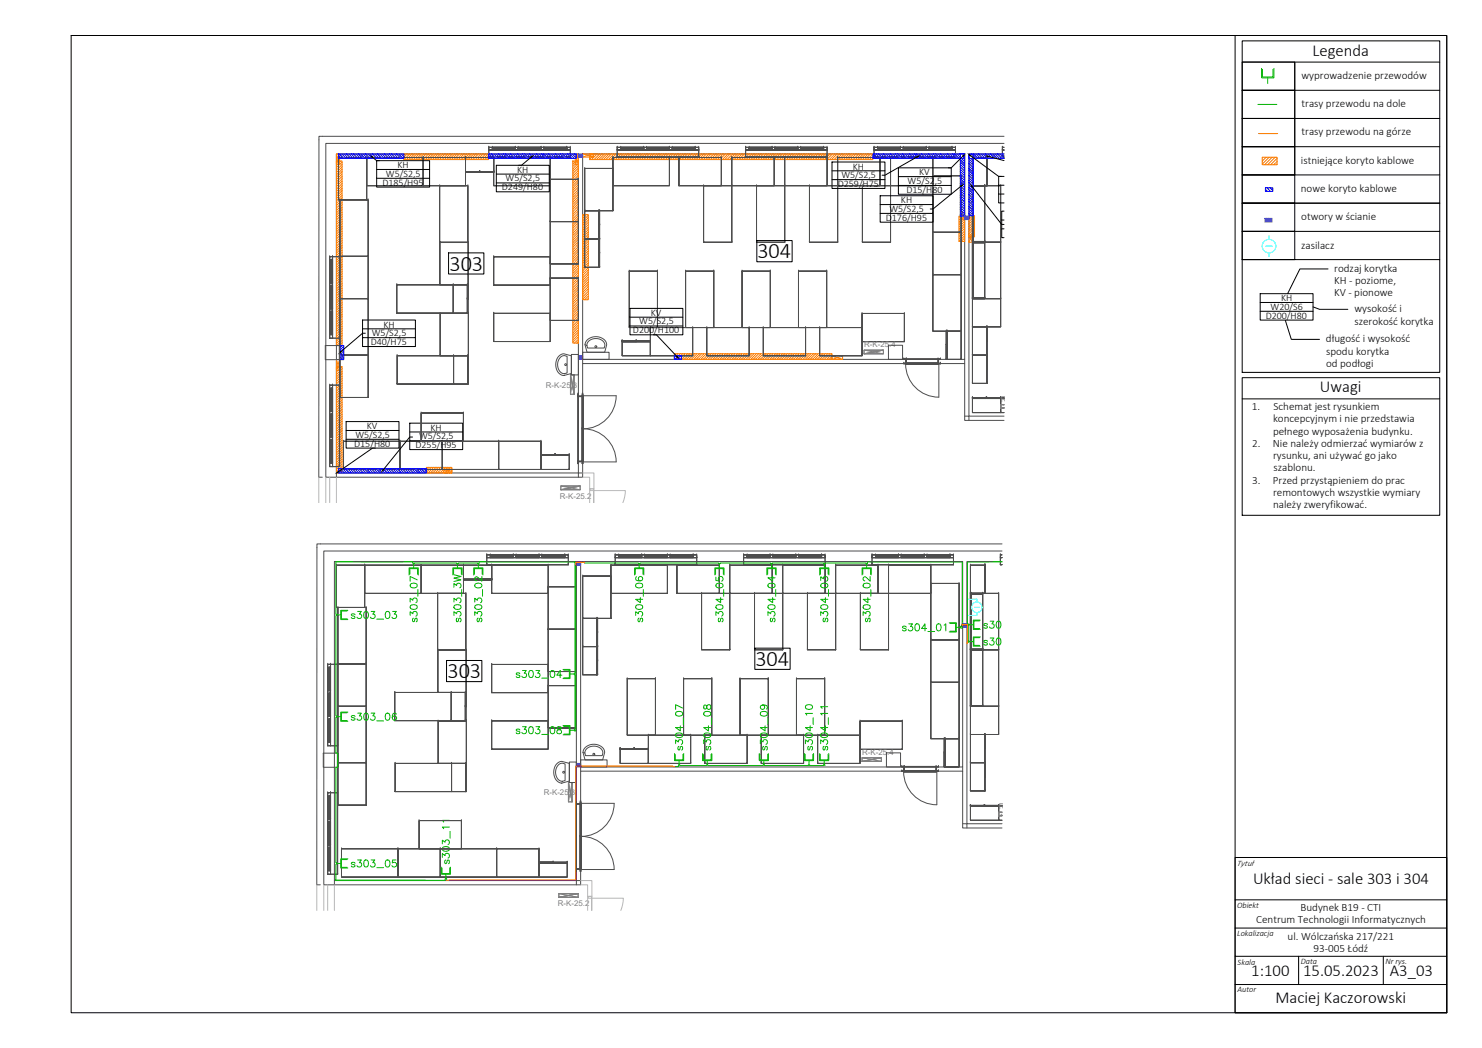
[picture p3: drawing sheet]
<svg xmlns="http://www.w3.org/2000/svg" width="420mm" height="297mm" viewBox="0 0 420 297" stroke-linecap="round" stroke-linejoin="round" font-family="sans-serif">
<defs><g id="words">
<g font-size="6.3">
<text x="127.4" y="76.7">303</text>
<text x="214.7" y="73.2">304</text>
<text x="214.1" y="188.7">304</text>
<text x="126.9" y="192.2">303</text>
</g>
<g font-size="5.7" fill="#00b300">
<text x="132.3" y="177.4" transform="rotate(-90 132.3 177.4)">s303_3W</text>
<text x="183.8" y="177.4" transform="rotate(-90 183.8 177.4)">s304_06</text>
<text x="98.8" y="205.7">s303_06</text>
<text x="145.3" y="209.5">s303_08</text>
<text x="195.1" y="213.8" transform="rotate(-90 195.1 213.8)">s304_07</text>
<text x="98.8" y="247.3">s303_05</text>
</g>
<g font-size="5.3" fill="#00b300">
<text x="98.8" y="176.7">s303_03</text>
<text x="119.6" y="177.4" transform="rotate(-90 119.6 177.4)">s303_07</text>
<text x="137.9" y="177.4" transform="rotate(-90 137.9 177.4)">s303_02</text>
<text x="206.4" y="177.4" transform="rotate(-90 206.4 177.4)">s304_05</text>
<text x="221.2" y="177.4" transform="rotate(-90 221.2 177.4)">s304_04</text>
<text x="236" y="177.4" transform="rotate(-90 236 177.4)">s304_03</text>
<text x="248" y="177.4" transform="rotate(-90 248 177.4)">s304_02</text>
<text x="255.1" y="180.3">s304_01</text>
<text x="145.3" y="193.3">s303_04</text>
<text x="202.8" y="213.8" transform="rotate(-90 202.8 213.8)">s304_08</text>
<text x="219.1" y="213.8" transform="rotate(-90 219.1 213.8)">s304_09</text>
<text x="231.8" y="213.8" transform="rotate(-90 231.8 213.8)">s304_10</text>
<text x="236" y="213.8" transform="rotate(-90 236 213.8)">s304_11</text>
<text x="128.8" y="245.9" transform="rotate(-90 128.8 245.9)">s303_11</text>
</g>
<g font-size="4.7">
<text x="372.1" y="15.8">Legenda</text>
<text x="374.2" y="111.2">Uwagi</text>
<text x="355.2" y="250.6">Układ sieci - sale 303 i 304</text>
<text x="354.8" y="276.5">1:100</text>
<text x="369.4" y="276.5">15.05.2023</text>
<text x="394.1" y="276.5">A3_03</text>
<text x="361.6" y="284.2">Maciej Kaczorowski</text>
</g>
<g font-size="3.2">
<text x="369" y="22.4">wyprowadzenie przewodów</text>
<text x="369" y="30.4">trasy przewodu na dole</text>
<text x="369" y="38.4">trasy przewodu na górze</text>
<text x="368.8" y="46.4">istniejące koryto kablowe</text>
<text x="368.8" y="54.4">nowe koryto kablowe</text>
<text x="368.9" y="62.4">otwory w ścianie</text>
<text x="368.9" y="70.6">zasilacz</text>
<text x="378.3" y="77.1">rodzaj korytka</text>
<text x="378.2" y="80.4">KH - poziome,</text>
<text x="378.2" y="83.8">KV - pionowe</text>
<text x="384" y="88.6">wysokość i</text>
<text x="384" y="92">szerokość korytka</text>
<text x="375.9" y="97.1">długość i wysokość</text>
<text x="376" y="100.5">spodu korytka</text>
<text x="375.9" y="104">od podłogi</text>
<text x="354.9" y="116.2">1.</text>
<text x="360.9" y="119.7">koncepcyjnym i nie przedstawia</text>
<text x="361.1" y="116.2">Schemat jest rysunkiem</text>
<text x="360.9" y="123.2">pełnego wyposażenia budynku.</text>
<text x="355" y="126.6">2.</text>
<text x="360.9" y="126.6">Nie należy odmierzać wymiarów z</text>
<text x="360.9" y="130.1">rysunku, ani używać go jako</text>
<text x="355" y="137.1">3.</text>
<text x="360.9" y="137.1">Przed przystąpieniem do prac</text>
<text x="361" y="133.6">szablonu.</text>
<text x="360.9" y="140.6">remontowych wszystkie wymiary</text>
<text x="360.9" y="144">należy zweryfikować.</text>
<text x="356.1" y="261.6">Centrum Technologii Informatycznych</text>
<text x="368.7" y="258.1">Budynek B19 - CTI</text>
<text x="365.1" y="266.4">ul. Wólczańska 217/221</text>
<text x="372.4" y="269.9">93-005 Łódź</text>
</g>
<g font-size="2.8">
<text x="112.7" y="47.7">KH</text>
<text x="108.4" y="52.6">D185/H95</text>
<text x="109.4" y="50.1">W5/S2,5</text>
<text x="142.3" y="53.9">D249/H80</text>
<text x="143.3" y="51.4">W5/S2,5</text>
<text x="146.6" y="49">KH</text>
<text x="237.5" y="53">D259/H75</text>
<text x="238.5" y="50.5">W5/S2,5</text>
<text x="241.8" y="48.1">KH</text>
<text x="257.3" y="52.1">W5/S2,5</text>
<text x="260.6" y="49.7">KV</text>
<text x="255.4" y="57.6">KH</text>
<text x="257" y="54.6">D15/H80</text>
<text x="251.1" y="62.6">D176/H95</text>
<text x="252.2" y="60">W5/S2,5</text>
<text x="184.5" y="89.5">KV</text>
<text x="360.2" y="87.8">W20/S6</text>
<text x="363.2" y="85.4">KH</text>
<text x="105.4" y="95.3">W5/S2,5</text>
<text x="108.7" y="92.9">KH</text>
<text x="179.5" y="94.5">D200/H100</text>
<text x="181.2" y="92">W5/S2,5</text>
<text x="358.8" y="90.3">D200/H80</text>
<text x="105.1" y="97.8">D40/H75</text>
<text x="100.8" y="124.1">W5/S2,5</text>
<text x="104" y="121.7">KV</text>
<text x="118.8" y="124.5">W5/S2,5</text>
<text x="122.1" y="122.1">KH</text>
<text x="100.4" y="126.6">D15/H80</text>
<text x="117.8" y="127">D255/H95</text>
</g>
<g font-size="2.4">
<text x="350.7" y="245.4">Tytuł</text>
<text x="350.7" y="257.4">Obiekt</text>
<text x="350.8" y="265.4">Lokalizacja</text>
<text x="350.9" y="273.4">Skala</text>
<text x="368.8" y="273.2">Data</text>
<text x="392.8" y="273.2">Nr rys.</text>
<text x="350.9" y="281.2">Autor</text>
</g>
<g font-size="2.2" fill="#808080">
<text x="245" y="98.4">R-K-25.4</text>
<text x="154.7" y="109.8">R-K-25.3</text>
<text x="283.7" y="113.8">R-K-25.5</text>
<text x="158.7" y="141.3">R-K-25.2</text>
<text x="244.4" y="213.9">R-K-25.4</text>
<text x="154.2" y="225.4">R-K-25.3</text>
<text x="283.2" y="229.4">R-K-25.5</text>
<text x="158.2" y="256.9">R-K-25.2</text>
</g>
</g></defs>
<g fill="none" stroke="#00b300" stroke-width=".28">
<path d="M357.7 19.4v2.7h3.5v-2.7M357.9 19.6v2.2h3v-2.2M356.6 29.6h5.4M359.4 22.1v1.6M117.3 159.8v1.2M129.7 159.8v1.2M135.6 159.8v1.2M165.7 159.6h15.3v.2h.4v-.2h22.4v.2h.4v-.2h14.3v.2h.4v-.2h14.6v.2h.4v-.2h11.6v.2h.4v-.5h26.8l.1 17.5-.3 .8h-.2v.4h.5v-.6M181.2 159.8v1.2M204 159.8v1.2M218.7 159.8v1.2M233.7 159.8v1.2"/>
<path d="M245.7 159.8v1.2M284.1 159.3h-9.8v17.4l.4 .2v.4h-.2v4.3h.2v.4h-.5M95.4 174.3h1.2M98.4 173.2h-1.6v2.2h1.6M98.6 173h-2v2.6h2M163.3 160.3v46.9h-.5v-.4h.2v-15.6h-.2v-.4h.2v-31.6l-27.2 .1v.5h-.4v-.2h-5.5v.2h-.4v-.2h-12v.2h-.4v-.5h-21.9v14.8h.2v.4h-.2v28.4h.2v.4h-.2v10.1l.6 .1v4h-.6v27h.2v.4h-.2v4.5l-.2 .1h31.2v-.5h.4v.5M271.1 177.8h1.2M274.7 177.1h1.2M277.7 176h-1.6v2.2h1.6M277.9 175.8h-2v2.6h2M280 177a.59 .59 0 0 0-1.1 0l1.1 .7-.1 .3-.3 .1-.6-.1-.1-.2M280.7 176.1h1.1l-.6 .7a.67 .67 0 0 1 .5 1.1 .67 .67 0 0 1-1.2-.2"/>
<path d="M282.7 176.2a.67 .67 0 0 1 1 .3l.1 .4a.85 .85 0 0 1-.8 1.2 1.26 1.26 0 0 1-.3-1.9zM161.6 191h1.2M274.7 181.8h1.2M277.7 180.7h-1.6v2.2h1.6M277.9 180.5h-2v2.6h2M280 181.8l-.4-.3-.6 .1-.1 .2 1 .5 .1 .2a.59 .59 0 0 1-1.1 0M280.7 180.8h1.1l-.6 .8a.67 .67 0 0 1 .5 1.1 .67 .67 0 0 1-1.2-.2M282.7 180.9a.64 .64 0 0 1 1 .3l.1 .5a.89 .89 0 0 1-.6 1.1h-.2a1.27 1.27 0 0 1-.3-1.9zM95.4 203.1h1.2M98.6 201.8h-2v2.6h2M161.6 207h1.2M192.5 215.6v1.2"/>
<path d="M200.5 215.6v1.2M216.6 215.6v1.2M229.4 215.6v1.2M233.7 215.6v1.2M233.9 217v-.2h-.4v.2h-3.9v-.2h-.4v.2h-12.5v-.2h-.4v.2h-15.6v-.2h-.4v.2h-7.6v-.2h-.4v.5h-.9M95.4 244.7h1.2M98.6 243.4h-2v2.6h2M125.1 245.8v2h2.6v-2M126.4 247.8v1.2"/>
</g>
<path d="M356.8 37.9h5.4M165.7 159.6l-.1-.3v.1h-2.4l.1 .9M272.8 177.4l-.1-.4h1.6l-.1 5.4v-.4M191.4 217.3l-.7-.2h-27.5v32.3l-36.6 .1" fill="none" stroke="#f00" stroke-width=".28"/>
<g fill="none" stroke="#ff7f00" stroke-width=".28">
<path d="M95.4 45.6h1.6v52.3h-1.6zM95.4 43.6l.9 3M95.9 45.6l-.5 .6M96.3 43.6l-.9 3h.9v-3h-.9v3M96.6 45.6l-1.2 1.3M97 45.9l-1.6 1.6M97 46.6l-1.6 1.6M97 47.3l-1.6 1.6M97 47.9l-1.6 1.7M97 48.6l-1.6 1.6M97 49.3l-1.6 1.6M97 50l-1.6 1.6"/>
<path d="M97 50.7l-1.6 1.5M97 51.3l-1.6 1.6M97 52l-1.6 1.6M97 52.7l-1.6 1.6M97 53.3l-1.6 1.6M97 54l-1.6 1.6M97 54.7l-1.6 1.6M97 55.4l-1.6 1.6M97 56l-1.6 1.6M97 56.7l-1.6 1.6M97 57.4l-1.6 1.6M97 58.1l-1.6 1.6"/>
<path d="M97 58.7l-1.6 1.6M97 59.4l-1.6 1.6M114.5 43.6h24v1.6h-24zM114.8 43.6l-.3 .3M115.4 43.6l-.9 1M116.1 43.6l-1.6 1.6M116.8 43.6l-1.6 1.6M117.5 43.6l-1.6 1.6M118.1 43.6l-1.6 1.6M118.8 43.6l-1.6 1.6M119.5 43.6l-1.6 1.6M120.1 43.6l-1.5 1.6"/>
<path d="M120.8 43.6l-1.6 1.6M121.5 43.6l-1.6 1.6M122.2 43.6l-1.6 1.6M122.9 43.6l-1.7 1.6M123.5 43.6l-1.6 1.6M124.2 43.6l-1.6 1.6M124.9 43.6l-1.6 1.6M125.5 43.6l-1.6 1.6M126.2 43.6l-1.6 1.6M126.9 43.6l-1.6 1.6M127.6 43.6l-1.6 1.6M128.2 43.6l-1.6 1.6"/>
<path d="M128.9 43.6l-1.6 1.6M129.6 43.6l-1.6 1.6M130.3 43.6l-1.6 1.6M130.9 43.6l-1.6 1.6M131.6 43.6l-1.6 1.6M132.3 43.6l-1.6 1.6M132.9 43.6l-1.6 1.6M133.6 43.6l-1.6 1.6M134.3 43.6l-1.6 1.6M135 43.6l-1.6 1.6M135.6 43.6l-1.6 1.6M136.3 43.6l-1.6 1.6"/>
<path d="M137 43.6l-1.6 1.6M137.7 43.6l-1.6 1.6M138.3 43.6l-1.6 1.6M138.5 44.2l-1.1 1M138.5 44.8l-.4 .4M162.4 45.6h1.6v51.6h-1.6zM162.6 45.6l-.2 .3M163.1 43.6l.9 3M163.3 45.6l-.9 .9M164 45.6l-1.6 1.6M164 43.6l-.9 3h.9v-3h-.9v3M164 46.3l-1.6 1.6"/>
<path d="M164 47l-1.6 1.6M164 47.6l-1.6 1.6M164 48.3l-1.6 1.6M164 49l-1.6 1.6M164 49.6l-1.6 1.7M164 50.3l-1.6 1.6M164 51l-1.6 1.6M164 51.7l-1.6 1.6M164 52.4l-1.6 1.5M164 53l-1.6 1.6M164 53.7l-1.6 1.6M164 54.4l-1.6 1.6"/>
<path d="M164 55l-1.6 1.6M164 55.7l-1.6 1.6M164 56.4l-1.6 1.6M164 57.1l-1.6 1.6M164 57.7l-1.6 1.6M164 58.4l-1.6 1.6M164 59.1l-1.6 1.6M164 59.8l-1.6 1.5M165.2 43.6l3 .9v-.9h-3v.9h3M167.2 43.6h80.3v1.6h-80.3zM167.3 43.6l-.1 .2M168 43.6l-.8 .8"/>
<path d="M168.2 43.6l-3 .9M168.7 43.6l-1.5 1.5M169.3 43.6l-1.6 1.6M170 43.6l-1.6 1.6M170.7 43.6l-1.6 1.6M171.3 43.6l-1.6 1.6M172 43.6l-1.6 1.6M172.7 43.6l-1.6 1.6M173.4 43.6l-1.6 1.6M174 43.6l-1.6 1.6M174.7 43.6l-1.6 1.6M175.4 43.6l-1.6 1.6"/>
<path d="M176.1 43.6l-1.6 1.6M176.7 43.6l-1.6 1.6M177.4 43.6l-1.6 1.6M178.1 43.6l-1.6 1.6M178.8 43.6l-1.7 1.6M179.4 43.6l-1.6 1.6M180.1 43.6l-1.6 1.6M180.8 43.6l-1.6 1.6M181.4 43.6l-1.5 1.6M182.1 43.6l-1.6 1.6M182.8 43.6l-1.6 1.6M183.5 43.6l-1.6 1.6"/>
<path d="M184.1 43.6l-1.6 1.6M184.8 43.6l-1.6 1.6M185.5 43.6l-1.6 1.6M186.2 43.6l-1.6 1.6M186.8 43.6l-1.6 1.6M187.5 43.6l-1.6 1.6M188.2 43.6l-1.6 1.6M188.8 43.6l-1.5 1.6M189.5 43.6l-1.6 1.6M190.2 43.6l-1.6 1.6M190.9 43.6l-1.6 1.6M191.5 43.6l-1.6 1.6"/>
<path d="M192.2 43.6l-1.6 1.6M192.9 43.6l-1.6 1.6M193.6 43.6l-1.6 1.6M194.2 43.6l-1.6 1.6M194.9 43.6l-1.6 1.6M195.6 43.6l-1.6 1.6M196.3 43.6l-1.6 1.6M196.9 43.6l-1.6 1.6M197.6 43.6l-1.6 1.6M198.3 43.6l-1.6 1.6M199 43.6l-1.6 1.6M199.6 43.6l-1.6 1.6"/>
<path d="M200.3 43.6l-1.6 1.6M201 43.6l-1.6 1.6M201.7 43.6l-1.7 1.6M202.3 43.6l-1.6 1.6M203 43.6l-1.6 1.6M203.7 43.6l-1.6 1.6M204.3 43.6l-1.6 1.6M205 43.6l-1.6 1.6M205.7 43.6l-1.6 1.6M206.4 43.6l-1.6 1.6M207 43.6l-1.6 1.6M207.7 43.6l-1.6 1.6"/>
<path d="M208.4 43.6l-1.6 1.6M209.1 43.6l-1.6 1.6M209.7 43.6l-1.6 1.6M210.4 43.6l-1.6 1.6M211.1 43.6l-1.6 1.6M211.8 43.6l-1.6 1.6M212.4 43.6l-1.6 1.6M213.1 43.6l-1.6 1.6M213.8 43.6l-1.6 1.6M214.4 43.6l-1.5 1.6M215.1 43.6l-1.6 1.6M215.8 43.6l-1.6 1.6"/>
<path d="M216.5 43.6l-1.6 1.6M217.1 43.6l-1.6 1.6M217.8 43.6l-1.6 1.6M218.5 43.6l-1.6 1.6M219.2 43.6l-1.6 1.6M219.8 43.6l-1.6 1.6M220.5 43.6l-1.6 1.6M221.2 43.6l-1.6 1.6M221.8 43.6l-1.5 1.6M222.5 43.6l-1.6 1.6M223.2 43.6l-1.6 1.6M223.9 43.6l-1.6 1.6"/>
<path d="M224.6 43.6l-1.7 1.6M225.2 43.6l-1.6 1.6M225.9 43.6l-1.6 1.6M226.6 43.6l-1.6 1.6M227.2 43.6l-1.6 1.6M227.9 43.6l-1.6 1.6M228.6 43.6l-1.6 1.6M229.3 43.6l-1.6 1.6M229.9 43.6l-1.6 1.6M230.6 43.6l-1.6 1.6M231.3 43.6l-1.6 1.6M232 43.6l-1.6 1.6"/>
<path d="M232.6 43.6l-1.6 1.6M233.3 43.6l-1.6 1.6M234 43.6l-1.6 1.6M234.7 43.6l-1.7 1.6M235.3 43.6l-1.6 1.6M236 43.6l-1.6 1.6M236.7 43.6l-1.6 1.6M237.3 43.6l-1.5 1.6M238 43.6l-1.6 1.6M238.7 43.6l-1.6 1.6M239.4 43.6l-1.6 1.6M240.1 43.6l-1.7 1.6"/>
<path d="M240.7 43.6l-1.6 1.6M241.4 43.6l-1.6 1.6M242.1 43.6l-1.6 1.6M242.7 43.6l-1.6 1.6M243.4 43.6l-1.6 1.6M244.1 43.6l-1.6 1.6M244.8 43.6l-1.6 1.6M245.4 43.6l-1.6 1.6M246.1 43.6l-1.6 1.6M246.8 43.6l-1.6 1.6M247.5 43.6l-1.6 1.6M247.5 44.3l-1 .9"/>
<path d="M247.5 44.9l-.3 .3M357.9 44.6h4.2v2.1h-4.2zM358.1 44.6l-.2 .2M358.9 44.6l-1 1.1M359.8 44.6l-1.9 1.9M360.7 44.6l-2.1 2.1M361.5 44.6l-2.1 2.1M362.1 44.9l-1.8 1.8M362.1 45.8l-1 .9M362.1 46.6l-.1 .1M97 60.1l-1.6 1.6M97 60.8l-1.6 1.6"/>
<path d="M97 61.4l-1.6 1.6M97 62.1l-1.6 1.6M97 62.8l-1.6 1.6M97 63.4l-1.6 1.7M97 64.1l-1.6 1.6M97 64.8l-1.6 1.6M97 65.5l-1.6 1.6M97 66.2l-1.6 1.5M97 66.8l-1.6 1.6M97 67.5l-1.6 1.6M97 68.2l-1.6 1.6M97 68.8l-1.6 1.6"/>
<path d="M97 69.5l-1.6 1.6M97 70.2l-1.6 1.6M97 70.9l-1.6 1.6M97 71.5l-1.6 1.6M97 72.2l-1.6 1.6M97 72.9l-1.6 1.6M97 73.6l-1.6 1.5M97 74.2l-1.6 1.6M97 74.9l-1.6 1.6M97 75.6l-1.6 1.6M97 76.2l-1.6 1.7M97 76.9l-1.6 1.6"/>
<path d="M97 77.6l-1.6 1.6M97 78.3l-1.6 1.6M97 78.9l-1.6 1.6M97 79.6l-1.6 1.6M164 60.4l-1.6 1.6M164 61.1l-1.6 1.6M164 61.8l-1.6 1.6M164 62.4l-1.6 1.7M164 63.1l-1.6 1.6M164 63.8l-1.6 1.6M164 64.5l-1.6 1.6M164 65.2l-1.6 1.5"/>
<path d="M164 65.8l-1.6 1.6M164 66.5l-1.6 1.6M164 67.2l-1.6 1.6M164 67.8l-1.6 1.6M164 68.5l-1.6 1.6M164 69.2l-1.6 1.6M164 69.9l-1.6 1.6M164 70.5l-1.6 1.6M164 71.2l-1.6 1.6M164 71.9l-1.6 1.6M164 72.6l-1.6 1.6M164 73.2l-1.6 1.6"/>
<path d="M164 73.9l-1.6 1.6M164 74.6l-1.6 1.6M164 75.3l-1.6 1.6M164 75.9l-1.6 1.6M164 76.6l-1.6 1.6M164 77.3l-1.6 1.6M164 77.9l-1.6 1.7M164 78.6l-1.6 1.6M164 79.3l-1.6 1.6M164 80l-1.6 1.6M165.2 60.8h1.6v24.1h-1.6zM165.6 60.8l-.4 .4"/>
<path d="M166.3 60.8l-1.1 1.1M166.8 61l-1.6 1.6M166.8 61.7l-1.6 1.6M166.8 62.3l-1.6 1.7M166.8 63l-1.6 1.6M166.8 63.7l-1.6 1.6M166.8 64.4l-1.6 1.6M166.8 65.1l-1.6 1.5M166.8 65.7l-1.6 1.6M166.8 66.4l-1.6 1.6M166.8 67.1l-1.6 1.6M166.8 67.7l-1.6 1.6"/>
<path d="M166.8 68.4l-1.6 1.6M166.8 69.1l-1.6 1.6M166.8 69.8l-1.6 1.6M166.8 70.4l-1.6 1.6M166.8 71.1l-1.6 1.6M166.8 71.8l-1.6 1.6M166.8 72.5l-1.6 1.5M166.8 73.1l-1.6 1.6M166.8 73.8l-1.6 1.6M166.8 74.5l-1.6 1.6M166.8 75.1l-1.6 1.7M166.8 75.8l-1.6 1.6"/>
<path d="M166.8 76.5l-1.6 1.6M166.8 77.2l-1.6 1.6M166.8 77.8l-1.6 1.6M166.8 78.5l-1.6 1.6M166.8 79.2l-1.6 1.6M166.8 79.9l-1.6 1.6M271.9 61.2h1.6v7.2h-1.6zM272.3 61.2l-.4 .4M272.5 60.2l1 2M273 61.2l-1.1 1.1M273.5 60.2h-1v2h1v-2l-1 2M273.5 61.4l-1.6 1.6"/>
<path d="M273.5 62.1l-1.6 1.6M273.5 62.7l-1.6 1.6M273.5 63.4l-1.6 1.6M273.5 64.1l-1.6 1.6M273.5 64.8l-1.6 1.6M273.5 65.4l-1.6 1.6M273.5 66.1l-1.6 1.6M273.5 66.8l-1.6 1.6M273.5 67.4l-1 1M273.5 68.1l-.3 .3M274.7 61.1h1.6v6h-1.6zM274.7 66.6l1 2.1"/>
<path d="M275.1 61.1l-.4 .4M275.7 66.6l-1 2.1v-2.1h1v2.1h-1M275.8 61.1l-1.1 1.1M276.3 61.3l-1.6 1.6M276.3 62l-1.6 1.5M276.3 62.6l-1.6 1.6M276.3 63.3l-1.6 1.6M276.3 64l-1.6 1.6M276.3 64.7l-1.6 1.5M276.3 65.3l-1.6 1.6M276.3 66l-1.2 1.1M276.3 66.7l-.5 .4"/>
<path d="M97 80.3l-1.6 1.6M97 81l-1.6 1.6M97 81.6l-1.6 1.6M97 82.3l-1.6 1.6M97 83l-1.6 1.6M97 83.7l-1.6 1.6M97 84.3l-1.6 1.6M97 85l-1.6 1.6M97 85.7l-1.6 1.6M97 86.3l-1.6 1.7M97 87l-1.6 1.6M97 87.7l-1.6 1.6"/>
<path d="M97 88.4l-1.6 1.6M97 89.1l-1.6 1.5M97 89.7l-1.6 1.6M97 90.4l-1.6 1.6M97 91.1l-1.6 1.6M97 91.7l-1.6 1.7M97 92.4l-1.6 1.6M97 93.1l-1.6 1.6M97 93.8l-1.6 1.6M97 94.4l-1.6 1.6M97 95.1l-1.6 1.6M97 95.8l-1.6 1.6"/>
<path d="M97 96.5l-1.5 1.4M97 97.1l-.8 .8M97 97.8l-.2 .1M164 80.7l-1.6 1.5M164 81.3l-1.6 1.6M164 82l-1.6 1.6M164 82.7l-1.6 1.6M164 83.3l-1.6 1.6M164 84l-1.6 1.6M164 84.7l-1.6 1.6M164 85.4l-1.6 1.6M164 86l-1.6 1.6"/>
<path d="M164 86.7l-1.6 1.6M164 87.4l-1.6 1.6M164 88.1l-1.6 1.5M164 88.7l-1.6 1.6M164 89.4l-1.6 1.6M164 90.1l-1.6 1.6M164 90.7l-1.6 1.7M164 91.4l-1.6 1.6M164 92.1l-1.6 1.6M164 92.8l-1.6 1.6M164 93.4l-1.6 1.6M164 94.1l-1.6 1.6"/>
<path d="M164 94.8l-1.6 1.6M164 95.5l-1.6 1.6M164 96.1l-1.1 1.1M164 96.8l-.5 .4M166.8 80.5l-1.6 1.6M166.8 81.2l-1.6 1.6M166.8 81.9l-1.6 1.6M166.8 82.6l-1.6 1.6M166.8 83.2l-1.6 1.6M166.8 83.9l-1.1 1M166.8 84.6l-.4 .3M95.4 104h1.6v30.1h-1.6z"/>
<path d="M95.4 101.9l.9 3.1M95.5 104l-.1 .1M96.2 104l-.8 .8M96.3 101.9l-.9 3.1h.9v-3.1h-.9v3.1M96.9 104l-1.5 1.5M97 104.5l-1.6 1.6M97 105.2l-1.6 1.6M97 105.9l-1.6 1.6M97 106.6l-1.6 1.6M97 107.2l-1.6 1.6M97 107.9l-1.6 1.6M97 108.6l-1.6 1.6"/>
<path d="M97 109.2l-1.6 1.7M97 109.9l-1.6 1.6M97 110.6l-1.6 1.6M97 111.3l-1.6 1.6M97 112l-1.6 1.5M97 112.6l-1.6 1.6M97 113.3l-1.6 1.6M97 114l-1.6 1.6M97 114.6l-1.6 1.7M97 115.3l-1.6 1.6M97 116l-1.6 1.6M97 116.7l-1.6 1.6"/>
<path d="M97 117.3l-1.6 1.6M97 118l-1.6 1.6M97 118.7l-1.6 1.6M97 119.4l-1.6 1.6M191.5 100.3l-.3 .3M192.2 100.3l-1 1M192.9 100.3l-1.6 1.6M193.5 100.3l-1.6 1.6M194.2 100.3l-1.6 1.6M194.9 100.3l-1.6 1.6M195.6 100.3l-1.6 1.6M196.2 100.3l-1.6 1.6"/>
<path d="M196.9 100.3l-1.6 1.6M197.6 100.3l-1.6 1.6M198.3 100.3l-1.6 1.6M198.9 100.3l-1.6 1.6M199.6 100.3l-1.6 1.6M200.3 100.3l-1.6 1.6M201 100.3l-1.7 1.6M201.6 100.3l-1.6 1.6M202.3 100.3l-1.6 1.6M203 100.3l-1.6 1.6M203.6 100.3l-1.5 1.6M204.3 100.3l-1.6 1.6"/>
<path d="M205 100.3l-1.6 1.6M205.7 100.3l-1.6 1.6M206.3 100.3l-1.6 1.6M207 100.3l-1.6 1.6M207.7 100.3l-1.6 1.6M208.4 100.3l-1.6 1.6M209 100.3l-1.6 1.6M209.7 100.3l-1.6 1.6M210.4 100.3l-1.6 1.6M211.1 100.3l-1.6 1.6M211.7 100.3l-1.6 1.6M212.4 100.3l-1.6 1.6"/>
<path d="M213.1 100.3l-1.6 1.6M213.7 100.3l-1.5 1.6M214.4 100.3l-1.6 1.6M215.1 100.3l-1.6 1.6M215.8 100.3l-1.6 1.6M216.5 100.3l-1.7 1.6M217.1 100.3l-1.6 1.6M217.8 100.3l-1.6 1.6M218.5 100.3l-1.6 1.6M219.1 100.3l-1.6 1.6M219.8 100.3l-1.6 1.6M220.5 100.3l-1.6 1.6"/>
<path d="M221.1 100.3l-1.5 1.6M221.8 100.3l-1.6 1.6M222.5 100.3l-1.6 1.6M223.2 100.3l-1.6 1.6M223.9 100.3l-1.6 1.6M224.5 100.3l-1.6 1.6M225.2 100.3l-1.6 1.6M225.9 100.3l-1.6 1.6M226.5 100.3l-1.6 1.6M227.2 100.3l-1.6 1.6M227.9 100.3l-1.6 1.6M228.6 100.3l-1.6 1.6"/>
<path d="M229.2 100.3l-1.6 1.6M229.9 100.3l-1.6 1.6M230.6 100.3l-1.6 1.6M231.3 100.3l-1.6 1.6M231.9 100.3l-1.6 1.6M232.6 100.3l-1.6 1.6M233.3 100.3l-1.6 1.6M234 100.3l-1.6 1.6M234.6 100.3l-1.6 1.6M235.3 100.3l-1.6 1.6M235.9 101l3 .9v-.9h-3v.9h3M235.9 100.3l-1.5 1.6"/>
<path d="M235.9 101l-.8 .9M235.9 101.7l-.2 .2M238.9 101l-3 .9h-44.7v-1.6h44.7v1.6M97 120l-1.6 1.6M97 120.7l-1.6 1.6M97 121.4l-1.6 1.6M97 122.1l-1.6 1.6M97 122.7l-1.6 1.6M97 123.4l-1.6 1.6M97 124.1l-1.6 1.6M97 124.7l-1.6 1.7M97 125.4l-1.6 1.6"/>
<path d="M97 126.1l-1.6 1.6M97 126.8l-1.6 1.6M97 127.5l-1.6 1.5M97 128.1l-1.6 1.6M97 128.8l-1.6 1.6M97 129.5l-1.6 1.6M97 130.1l-1.6 1.6M97 130.8l-1.6 1.6M97 131.5l-1.6 1.6M97 132.2l-1.6 1.6M97 132.8l-1.2 1.3M97 133.5l-.6 .6"/>
<path d="M120.9 132.5h7.2v1.6h-7.2zM120.9 132.5h.1M121.6 132.5l-.7 .7M122.3 132.5l-1.4 1.4M123 132.5l-1.7 1.6M123.6 132.5l-1.6 1.6M124.3 132.5l-1.6 1.6M125 132.5l-1.6 1.6M125.6 132.5l-1.6 1.6M125.8 132.9l2.3 1.2h-2.3v-1.2h2.3v1.2M126.3 132.5l-1.6 1.6M127 132.5l-1.6 1.6"/>
<path d="M127.7 132.5l-1.6 1.6M128.1 132.7l-1.4 1.4M128.1 133.4l-.7 .7M128.1 132.9l-2.3 1.2"/>
</g>
<g fill="none" stroke="#00f" stroke-width=".28">
<path d="M96 43.6h18.5v1.3h-18.5zM96 44.8l.1 .1M96 44.1l.8 .8M96.2 43.6l1.3 1.3M96.9 43.6l1.2 1.3M97.5 43.6l1.3 1.3M98.2 43.6l1.3 1.3M98.9 43.6l1.2 1.3M99.6 43.6l1.2 1.3M100.2 43.6l1.3 1.3M100.9 43.6l1.3 1.3M101.6 43.6l1.2 1.3"/>
<path d="M102.3 43.6l1.2 1.3M102.9 43.6l1.3 1.3M103.6 43.6l1.3 1.3M104.3 43.6l1.2 1.3M104.9 43.6l1.3 1.3M105.6 43.6l1.3 1.3M106.3 43.6l1.2 1.3M107 43.6l1.2 1.3M107.7 43.6l1.2 1.3M108.3 43.6l1.3 1.3M109 43.6l1.2 1.3M109.7 43.6l1.2 1.3"/>
<path d="M110.3 43.6l1.3 1.3M111 43.6l1.3 1.3M111.7 43.6l1.2 1.3M112.4 43.6l1.2 1.3M113 43.6l1.3 1.3M113.7 43.6l.8 .8M114.4 43.6l.1 .1M138.5 43.6h24.9v1.3h-24.9zM138.5 44.8v.1M138.5 44.2l.7 .7M138.6 43.6l1.3 1.3M139.3 43.6l1.2 1.3"/>
<path d="M140 43.6l1.2 1.3M140.7 43.6l1.2 1.3M141.3 43.6l1.3 1.3M142 43.6l1.3 1.3M142.7 43.6l1.2 1.3M143.3 43.6l1.3 1.3M144 43.6l1.3 1.3M144.7 43.6l1.2 1.3M145.4 43.6l1.2 1.3M146.1 43.6l1.2 1.3M146.7 43.6l1.3 1.3M147.4 43.6l1.2 1.3"/>
<path d="M148.1 43.6l1.2 1.3M148.7 43.6l1.3 1.3M149.4 43.6l1.3 1.3M150.1 43.6l1.2 1.3M150.7 43.6l1.3 1.3M151.4 43.6l1.3 1.3M152.1 43.6l1.3 1.3M152.8 43.6l1.2 1.3M153.5 43.6l1.2 1.3M154.1 43.6l1.3 1.3M154.8 43.6l1.2 1.3M155.5 43.6l1.2 1.3"/>
<path d="M156.1 43.6l1.3 1.3M156.8 43.6l1.3 1.3M157.5 43.6l1.3 1.3M158.2 43.6l1.2 1.3M158.8 43.6l1.3 1.3M159.5 43.6l1.3 1.3M160.2 43.6l1.2 1.3M160.9 43.6l1.2 1.3M161.5 43.6l1.3 1.3M162.2 43.6l1.2 1.2M162.9 43.6l.5 .5M247.5 43.6h25.7v1.3h-25.7z"/>
<path d="M247.5 44.7l.2 .2M247.5 44.1l.8 .8M247.8 43.6l1.2 1.3M248.4 43.6l1.3 1.3M249.1 43.6l1.2 1.3M249.8 43.6l1.2 1.3M250.4 43.6l1.3 1.3M251.1 43.6l1.3 1.3M251.8 43.6l1.2 1.3M252.5 43.6l1.2 1.3M253.1 43.6l1.3 1.3M253.8 43.6l1.3 1.3"/>
<path d="M254.5 43.6l1.2 1.3M255.2 43.6l1.2 1.3M255.8 43.6l1.3 1.3M256.5 43.6l1.2 1.3M257.2 43.6l1.2 1.3M257.9 43.6l1.2 1.3M258.5 43.6l1.3 1.3M259.2 43.6l1.3 1.3M259.9 43.6l1.2 1.3M260.5 43.6l1.3 1.3M261.2 43.6l1.3 1.3M261.9 43.6l1.2 1.3"/>
<path d="M262.6 43.6l1.2 1.3M263.2 43.6l1.3 1.3M263.9 43.6l1.3 1.3M264.6 43.6l1.2 1.3M265.3 43.6l1.2 1.3M265.9 43.6l1.3 1.3M266.6 43.6l1.3 1.3M267.3 43.6l1.2 1.3M267.9 43.6l1.3 1.3M268.6 43.6l1.3 1.3M269.3 43.6l1.3 1.3M270 43.6l1.2 1.3"/>
<path d="M270.6 43.6l1.3 1.3M271.3 43.6l.9 1M272 43.6l.2 .3M272.2 43.6h1.3v17.6h-1.3zM272.2 59.4l1.3 1.2M272.2 58.7l1.3 1.3M272.2 58l1.3 1.3M272.2 57.3l1.3 1.3M272.2 56.7l1.3 1.2M272.2 56l1.3 1.3M272.2 55.3l1.3 1.3M272.2 54.7l1.3 1.2"/>
<path d="M272.2 54l1.3 1.2M272.2 53.3l1.3 1.3M272.2 52.6l1.3 1.3M272.2 52l1.3 1.2M272.2 51.3l1.3 1.2M272.2 50.6l1.3 1.3M272.2 49.9l1.3 1.3M272.2 49.3l1.3 1.2M272.2 48.6l1.3 1.3M272.2 47.9l1.3 1.3M272.2 47.3l1.3 1.2M272.2 46.6l1.3 1.2"/>
<path d="M272.2 45.9l1.3 1.2M272.2 45.2l1.3 1.3M272.6 44.9l.9 .9M273.2 44.9l.3 .2M273.2 44.2l.3 .3M273.3 43.6l.2 .2M274.7 43.9h1.2v17.2h-1.2zM274.7 59.8l1.2 1.3M274.7 59.1l1.2 1.3M274.7 58.5l1.2 1.2M274.7 57.8l1.2 1.2M274.7 57.1l1.2 1.3"/>
<path d="M274.7 56.4l1.2 1.3M274.7 55.8l1.2 1.2M274.7 55.1l1.2 1.3M274.7 54.4l1.2 1.3M274.7 53.7l1.2 1.3M274.7 53.1l1.2 1.2M274.7 52.4l1.2 1.2M274.7 51.7l1.2 1.3M274.7 51.1l1.2 1.2M274.7 50.4l1.2 1.2M274.7 49.7l1.2 1.3M274.7 49l1.2 1.3"/>
<path d="M274.7 48.4l1.2 1.2M274.7 47.7l1.2 1.2M274.7 47l1.2 1.3M274.7 46.3l1.2 1.3M274.7 45.7l1.2 1.2M274.7 45l1.2 1.2M274.7 43.7l.2 .2M275.3 44.9l.6 .7M275.4 43.6l.2 .3M275.9 44.9h.1M275.9 44.2l.7 .7M276 43.6l1.3 1.3"/>
<path d="M276.7 43.6l1.3 1.3M277.4 43.6l1.2 1.3M278.1 43.6l1.2 1.3M278.7 43.6l1.3 1.3M279.4 43.6l1.2 1.3M280.1 43.6l1.2 1.3M280.8 43.6l1.2 1.3M281.4 43.6l1.3 1.3M282.1 43.6l1.2 1.3M282.8 43.6l1.2 1.3M283.4 43.6l1.2 1.3M284.1 43.6l.5 .6"/>
<path d="M284.6 43.6h-9.9v1.3h9.9M358.8 53.2h2v1.1h-2zM358.8 53.7l.6 .6M359.2 53.2l1 1.1M360 53.2l.8 .8M272.2 60.7l.6 .5M272.2 60.1l1.2 1.1M274.7 60.5l.7 .6M96.2 97.9h1.3v4h-1.3zM96.2 99.6l1.3 1.2M96.2 98.9l1.3 1.3M96.2 98.2l1.3 1.3"/>
<path d="M96.6 97.9l.9 .9M97.3 97.9l.2 .2M96.2 101.6l.4 .3M96.2 100.9l1 1M96.2 100.3l1.3 1.2M191.2 100.8l2 1.1M193.2 100.8l-2 1.1h2v-1.1h-2v1.1M96 132.8h24.9v1.3h-24.9zM96 133.7l.4 .4M96 133l1 1.1M96.4 132.8l1.3 1.3M97.1 132.8l1.3 1.3"/>
<path d="M97.8 132.8l1.2 1.3M98.5 132.8l1.2 1.3M99.1 132.8l1.3 1.3M99.8 132.8l1.3 1.3M100.5 132.8l1.2 1.3M101.2 132.8l1.2 1.3M101.8 132.8l1.3 1.3M102.5 132.8l1.3 1.3M103.2 132.8l1.2 1.3M103.8 132.8l1.3 1.3M104.5 132.8l1.3 1.3M105.2 132.8l1.2 1.3"/>
<path d="M105.9 132.8l1.2 1.3M106.6 132.8l1.2 1.3M107.2 132.8l1.3 1.3M107.9 132.8l1.2 1.3M108.6 132.8l1.2 1.3M109.2 132.8l1.3 1.3M109.9 132.8l1.3 1.3M110.6 132.8l1.2 1.3M111.3 132.8l1.2 1.3M111.9 132.8l1.3 1.3M112.6 132.8l1.3 1.3M113.3 132.8l1.2 1.3"/>
<path d="M114 132.8l1.2 1.3M114.6 132.8l1.3 1.3M115.3 132.8l1.2 1.3M116 132.8l1.2 1.3M116.6 132.8l1.3 1.3M117.3 132.8l1.3 1.3M118 132.8l1.3 1.3M118.7 132.8l1.2 1.3M119.3 132.8l1.3 1.3M120 132.8l.9 .9M120.7 132.8l.2 .2"/>
</g>
<g fill="none" stroke="#f0f" stroke-width=".28">
<path d="M164 43.6h1.2v1h-1.2zM164 43.9h1.2M164 44.1h1.2M164 44.4h1.2M164 43.8h1.2M164 44.6h1.2M164 44h1.2M164 44.5h1.2M164 43.7h1.2M164 44.2h1.2M164.1 43.6v1M164.2 43.7v.9"/>
<path d="M164.3 43.7v.9M164.3 43.6v1M164.4 43.6v1M164.5 43.7v.9M164.6 43.6v1M164.7 43.6v1M164.7 43.7v.9M164.8 43.7v.9M164.8 43.6v1M164.9 43.6v1M165 43.7v.9M165.1 43.6v1"/>
<path d="M165.2 43.6v1h-1.2v-.9M165.2 44.3h-1.2M273.5 61.4h.1M273.5 61.7h.1M273.5 61.9h.1M273.5 62.2h.1M273.5 61.6h.1M273.5 62.1h.1M273.5 61.2h1.2v1h-1.2zM273.5 62.2h1.2M273.5 62h1.2M273.5 61.3h1.2"/>
<path d="M273.5 61.5h1.2M273.5 61.8h1.2M273.5 61.7h1.2M273.5 61.2v1M273.6 62.2h1M273.6 61.2v1M273.6 61.3h1M273.6 61.7h1M273.6 61.9h1M273.6 61.6h1M273.6 62.1h1M273.7 62.2h.1"/>
<path d="M273.7 61.2l-.1 1M273.7 61.2v1M273.8 61.2v1M273.9 61.2v1M273.9 62.2h.1M274 62.2h.1M274 61.2v1M274.1 61.2v1M274.2 62.2h.1M274.2 61.2v1M274.3 61.2v1M274.4 61.2v1"/>
<path d="M274.4 62.2h.1M274.5 62.2h.1M274.5 61.2v1M274.6 61.2v1M358.6 61.9h2.1v1h-2.1zM358.6 62.3v.1M358.6 62.8v.1M358.7 62l.1 .1zM358.7 62.5l.1 .2zM359 61.9v1h-.2l.2-.1M359 62.3h-.2l.2 .1M359 62.1h.1"/>
<path d="M359 62.7h.1M359 62h.1M359 62.5h.1M359.1 61.9l.1 1-.1-.1M359.1 62.3v.1M359.2 62l.2 .1zM359.2 62.5l.2 .2zM359.5 61.9l-.1 1 .1-.1M359.5 62.3v.1M359.5 62.1h.1M359.5 62.7h.1M359.5 62h.1"/>
<path d="M359.5 62.5h.1M359.6 61.9v1h.2l-.2-.1M359.6 62.3h.2l-.2 .1M359.8 62l.1 .1zM359.8 62.5l.1 .2zM360 61.9l-.1 1 .1-.1M360 62.3v.1M360 62.1h.2M360 62.7h.2M360 62h.2M360 62.5h.2M360.2 61.9v1h.1l-.1-.1"/>
<path d="M360.2 62.3h.1l-.1 .1M360.3 62l.1 .1zM360.3 62.5l.1 .2zM360.6 61.9l-.2 1 .2-.1M360.6 62.3v.1M360.6 62.1h.1M360.6 62.7h.1M360.6 62h.1M360.6 62.5h.1M164 100.8h1.2v1.1h-1.2zM164 101l1.2 .1M164 101.3h1.2"/>
<path d="M164 101.5h1.2M164 101h1.2M164 101.2h1.2M164 101.7h1.2M164 100.9h1.2M164 101.4h1.2M164 101.6h1.2M164 100.8v1h1.2M164.1 100.8v1.1M164.2 100.8v1M164.3 100.8v1M164.3 100.8v1.1"/>
<path d="M164.5 100.8l-.1 1.1M164.5 100.8v1M164.6 100.8v1.1M164.7 100.8v1.1M164.7 100.8v1M164.8 100.8v1M164.8 100.8v1.1M164.9 100.8v1.1M165 100.8v1M165.1 100.8v1.1M165.2 100.8v1.1M163.4 159.2h1.2v1h-1.2z"/>
<path d="M163.4 159.4h1.2M163.4 159.7h1.2M163.4 159.9h1.2M163.4 159.3h1.2M163.4 159.6h1.2M163.4 159.5h1.2M163.4 160h1.2M163.5 159.2v1M163.6 159.2v1M163.7 159.2v1M163.8 159.2v1M163.9 159.2v1"/>
<path d="M164 159.2v1M164.1 159.2v1M164.2 159.2v1M164.3 159.2v1M164.4 159.2v1M164.5 159.2v1M164.6 159.2v1h-1.2M164.6 159.8l-1.2 .1M164.6 159.2h-1.2v1M163.4 160.1h1.2M272.9 176.9h.1M272.9 177.2h.1"/>
<path d="M272.9 177.4h.1M272.9 177.7h.1M272.9 177.1h.1M272.9 177.6h.1M272.9 177.8h.1M272.9 176.8h1.2v1h-1.2zM272.9 176.8h1.2M272.9 177.1h1.2M272.9 177.3h1.2M272.9 177.6h1.2M272.9 177h1.2M272.9 177.5h1.2"/>
<path d="M272.9 177.8h1.2M272.9 176.8v.9M273 176.8v1M273 176.9h1.1M273 177.2h1.1M273 177.7h1.1M273 177.1h1.1M273 177.4h1.1M273 177.6h1.1M273.1 177.8h.1M273.1 176.8v.9M273.2 177.8h.1"/>
<path d="M273.2 176.8v.9M273.2 176.8v1M273.3 176.8v1M273.4 177.8h.1M273.4 176.8v.9M273.5 176.8v1M273.6 176.8v1M273.6 177.8h.1M273.6 176.8v.9M273.7 176.8v1M273.8 176.8v1M273.9 177.8h.1"/>
<path d="M273.9 176.8v.9M274 176.8v1M274.1 176.8v1M163.4 216.4h1.2v1h-1.2zM163.4 216.5h1.2M163.4 216.8h1.2M163.4 217.1h1.2M163.4 217.3h1.2M163.4 217h1.2M163.4 216.4h1.2M163.4 216.7h1.2M163.4 216.9h1.2"/>
<path d="M163.4 216.6h1.2M163.4 216.4v.9M163.5 216.4v1M163.6 216.4v1M163.6 216.4v.9M163.7 216.4v.9M163.8 216.4v1M163.9 216.4v.9M164 216.4v.9M164 216.4v1M164.1 216.4v1M164.1 216.4v.9"/>
<path d="M164.2 216.4v.9M164.3 216.4v1M164.4 216.4v.9M164.5 216.4v1M164.6 216.4v1"/>
</g>
<g fill="none" stroke="#808080" stroke-width=".28">
<path d="M245 99.3h5.4v1h-5.4zM245 99.3h5.4a7.6 7.6 0 0 1-5.4 0zM245 99.3h5.4l-5.4 1zM161.7 106.3h1.1v5.4h-.7a.51 .51 0 0 1-.5-.3 .51 .51 0 0 1 .1-.5zM161.7 106.3a7.6 7.6 0 0 1 0 5.4zM161.7 106.3h1.1v5.4zM161.7 106.3l1.1 5.4h-1.1zM162.8 106.3v5.4a8 8 0 0 1 0-5.4zM245 100.3a7.6 7.6 0 0 1 5.4 0zM245 100.3l5.4-1v1zM284.6 114.7h-.9v1h.9M284.6 114.7h-.9l.9 .1"/>
<path d="M284.6 114.7h-.2a.45 .45 0 0 0-.7 0 .45 .45 0 0 0 0 .6v.4l.9-.2-.9 .2h.9h-.9l.9-.2M159 137.8h5.5v1h-5.5zM159 137.8h5.4a7.1 7.1 0 0 1-4.5 .1zM159 138.8a7.6 7.6 0 0 1 5.5 0zM159 138.8l5.5-1v1zM159 137.8h5.5l-5.3 1h-.2zM244.4 214.8h5.5v1h-5.5zM244.4 214.8h5.5a7.6 7.6 0 0 1-5.5 0zM244.4 215.8a7.6 7.6 0 0 1 5.5 0zM244.4 215.8l5.5-1v1zM244.4 214.8h5.5l-5.5 1zM161.2 221.8h1v5.5h-.7a.51 .51 0 0 1-.4-.3 .51 .51 0 0 1 .1-.6z"/>
<path d="M161.2 221.8a7.6 7.6 0 0 1 0 5.5zM161.2 221.8h1v5.5zM161.2 221.8l1 5.5h-1zM162.2 221.8v5.5a8 8 0 0 1 0-5.4zM284.1 230.2h-1v1h1M284.1 230.2h-1l1 .2M284.1 230.2h-.3a.45 .45 0 0 0-.6 0 .45 .45 0 0 0-.1 .6v.4l1-.2-1 .2h1h-1l1-.2M158.4 253.3h5.5v1h-5.5zM158.4 253.3h5.5a7.1 7.1 0 0 1-4.6 .2zM158.4 254.3a7.6 7.6 0 0 1 5.5 0zM158.4 254.3l5.5-1v1zM158.4 253.3h5.5l-5.3 1h-.2z"/>
</g>
<g fill="none" stroke="#4d4d4d" stroke-width=".28">
<path d="M284.6 38.6h-194.2v96.7h1M95.4 43.6h68.6v90.5h-68.6zM96 44.6v12h8h-8v-12h8v12v-12zM96 56.6h.1M96 44.6h.1M96.4 56.6v16.1h8h-8v-16.1h8v16.1v-16.1zM96.4 56.6h.1M104 56.6h.1M104 44.6h.1M104 44.6v8h16v-8v8h-16v-8h16zM104 52.6h.1M104.4 56.6h.1"/>
<path d="M120 52.6h.1M120 44.6h.1M120 44.6v8h12v-8v8h-12v-8h12zM124.7 52.6v16.1h8h-8v-16.1h8v16.1v-16.1zM124.7 52.6h.1M132 52.6h.1M132 44.6h.1M132 44.6v4v-4h8v4h-8h8v-4zM132 48.6h.1M132 48.6h3.9v.2h-3.9v-.2h3.9v.2h-3.9zM132 48.8v-.2h3.9h-3.9v.2h3.9v-.2v.2M132 48.8h.1"/>
<path d="M132 48.8h3.9M132.7 52.6h.1M135.9 48.6h.1M135.9 48.8h.1M136 48.8h.1M136 48.6h4v.2h-4v-.2h4h-4v.2h4h-4v-.2h4v.2h-4zM136 48.6h.1M138.6 41.7v.8v-.8M138.6 41.7h23.1v.8v-.8zM138.6 42.5h23.1h-23.1M138.6 41.7h.1M138.6 42.5h.1"/>
<path d="M138.6 42.5h23.1v2h-23.1zM138.6 44.5h.1M139.6 41.7v.8v-.8M139.6 41.7h6.5h-6.5M139.6 42.5h6.5h-6.5M139.6 42.5h.1M139.6 41.7h.1M139.6 42v.2h6.5v-.2v.2h-6.5v-.2h6.5zM139.6 42.2h.1M139.6 42h.1M140 44.6h.1M140 48.6h.1"/>
<path d="M140 48.8v-.2v.2M140 48.8h.1M140 44.6v8h16v-8v8h-16v-8h16zM140 52.6h.1M146.1 41.7h.1M146.1 42.5h.1M146.1 42.2h.1M146.1 42h.1M146.1 41.7v.8M146.9 41.7v.8v-.8M146.9 41.7h6.5h-6.5M146.9 42.5h6.5h-6.5"/>
<path d="M146.9 42.5h.1M146.9 41.7h.1M146.9 42v.2h6.5v-.2v.2h-6.5v-.2h6.5zM146.9 42.2h.1M146.9 42h.1M153.4 41.7h.1M153.4 42.5h.1M153.4 42.2h.1M153.4 42h.1M153.4 41.7v.8M154.2 41.7v.8v-.8M154.2 41.7h6.5h-6.5"/>
<path d="M154.2 42.5h6.5h-6.5M154.2 42.5h.1M154.2 41.7h.1M154.2 42v.2h6.5v-.2v.2h-6.5v-.2h6.5zM154.2 42.2h.1M154.2 42h.1M156 52.6h.1M156 44.6h.1M156 50.8v12h8v-12h-8h8v12h-8zM156 50.8h.1M160.7 41.7h.1M160.7 42.5h.1"/>
<path d="M160.7 42.2h.1M160.7 42h.1M160.7 41.7v.8M161.7 41.7h.1M161.7 42.5h.1M161.7 42.5v2h-23.1M161.7 44.5h-23.1h23.1M161.7 42.5h-23.1v2M161.7 44.5h.1M164 50.8h.1M165.8 59.7v8h4h-4v-8h4v8v-8zM165.8 59.7h.1"/>
<path d="M165.8 47.7v12h8h-8v-12h8v12v-12zM165.8 47.7h.1M169.8 59.7v4h.2M169.8 59.7h.2h-.2M169.8 59.7v4h.2v-4v4M169.8 59.7h.1M170 59.7h.1M173.8 59.7h.1M173.8 47.7h.1M173.8 44.6v8v-8h16v8h-16h16v-8zM173.8 44.6h.1M173.8 52.6h.1"/>
<path d="M175 41.7v.8v-.8M175 41.7h23.1v.8v-.8zM175 42.5h23.1h-23.1M175 41.7h.1M175 42.5h.1M175 42.5h23.1v2h-23.1zM175 44.5h.1M176 41.7v.8v-.8M176 41.7h6.5h-6.5M176 42.5h6.5h-6.5M176 42.5h.1M176 41.7h.1"/>
<path d="M176 42v.2h6.5v-.2v.2h-6.5v-.2h6.5zM176 42.2h.1M176 42h.1M182.5 41.7h.1M182.5 42.5h.1M182.5 42.2h.1M182.5 42h.1M182.5 41.7v.8M183.3 41.7v.8v-.8M183.3 41.7h6.5h-6.5M183.3 42.5h6.5h-6.5M183.3 42.5h.1"/>
<path d="M183.3 41.7h.1M183.3 42v.2h6.5v-.2v.2h-6.5v-.2h6.5zM183.3 42.2h.1M183.3 42h.1M189.8 44.6h.1M189.8 52.6h.1M189.8 41.7h.1M189.8 42.5h.1M189.8 42.2h.1M189.8 42h.1M189.8 41.7v.8M190.6 41.7v.8v-.8"/>
<path d="M190.6 41.7h6.5h-6.5M190.6 42.5h6.5h-6.5M190.6 42.5h.1M190.6 41.7h.1M190.6 42v.2h6.5v-.2v.2h-6.5v-.2h6.5zM190.6 42.2h.1M190.6 42h.1M192.5 44.6v8v-8h12v8h-12h12v-8zM192.5 44.6h.1M192.5 52.6h.1M197.1 41.7h.1M197.1 42.5h.1"/>
<path d="M197.1 42.2h.1M197.1 42h.1M197.1 41.7v.8M198.1 41.7h.1M198.1 42.5h.1M198.1 42.5v2h-23.1M198.1 44.5h-23.1h23.1M198.1 42.5h-23.1v2M198.1 44.5h.1M199.5 52.6v16.1h8h-8v-16.1h8v16.1v-16.1zM199.5 52.6h.1M204.5 44.6h.1"/>
<path d="M204.5 52.6h.1M207.5 44.6v8v-8h12v8h-12h12v-8zM207.5 44.6h.1M207.5 52.6h.1M211.4 41.7v.8v-.8M211.4 41.7h23.1v.8v-.8zM211.4 42.5h23.1h-23.1M211.4 41.7h.1M211.4 42.5h.1M211.4 42.5h23.1v2h-23.1zM211.4 44.5h.1M212.4 41.7v.8v-.8"/>
<path d="M212.4 41.7h6.5h-6.5M212.4 42.5h6.5h-6.5M212.4 42.5h.1M212.4 41.7h.1M212.4 42v.2h6.5v-.2v.2h-6.5v-.2h6.5zM212.4 42.2h.1M212.4 42h.1M214.5 52.6v16.1h8h-8v-16.1h8v16.1v-16.1zM214.5 52.6h.1M218.9 41.7h.1M218.9 42.5h.1M218.9 42.2h.1"/>
<path d="M218.9 42h.1M218.9 41.7v.8M219.5 44.6h.1M219.5 52.6h.1M219.7 41.7v.8v-.8M219.7 41.7h6.5h-6.5M219.7 42.5h6.5h-6.5M219.7 42.5h.1M219.7 41.7h.1M219.7 42v.2h6.5v-.2v.2h-6.5v-.2h6.5zM219.7 42.2h.1M219.7 42h.1"/>
<path d="M222.5 44.6v8v-8h12v8h-12h12v-8zM222.5 44.6h.1M222.5 52.6h.1M226.2 41.7h.1M226.2 42.5h.1M226.2 42.2h.1M226.2 42h.1M226.2 41.7v.8M227 41.7v.8v-.8M227 41.7h6.5h-6.5M227 42.5h6.5h-6.5M227 42.5h.1"/>
<path d="M227 41.7h.1M227 42v.2h6.5v-.2v.2h-6.5v-.2h6.5zM227 42.2h.1M227 42h.1M229.5 52.6v16.1h8h-8v-16.1h8v16.1v-16.1zM229.5 52.6h.1M233.5 41.7h.1M233.5 42.5h.1M233.5 42.2h.1M233.5 42h.1M233.5 41.7v.8M234.5 44.6h.1"/>
<path d="M234.5 52.6h.1M234.5 41.7h.1M234.5 42.5h.1M234.5 42.5v2h-23.1M234.5 44.5h-23.1h23.1M234.5 42.5h-23.1v2M234.5 44.5h.1M237.5 44.6v8v-8h12v8h-12h12v-8zM237.5 44.6h.1M237.5 52.6h.1M244.5 52.6v16.1h8h-8v-16.1h8v16.1v-16.1zM244.5 52.6h.1"/>
<path d="M247.8 41.7v.8v-.8M247.8 41.7h23.1v.8v-.8zM247.8 42.5h23.1h-23.1M247.8 41.7h.1M247.8 42.5h.1M247.8 42.5h23.1v2h-23.1zM247.8 44.5h.1M248.8 41.7v.8v-.8M248.8 41.7h6.5h-6.5M248.8 42.5h6.5h-6.5M248.8 42.5h.1M248.8 41.7h.1"/>
<path d="M248.8 42v.2h6.5v-.2v.2h-6.5v-.2h6.5zM248.8 42.2h.1M248.8 42h.1M249.5 44.6h.1M249.5 52.6h.1M252.5 44.6v8v-8h12v8h-12h12v-8zM252.5 44.6h.1M252.5 52.6h.1M255.3 41.7h.1M255.3 42.5h.1M255.3 42.2h.1M255.3 42h.1"/>
<path d="M255.3 41.7v.8M256.1 41.7v.8v-.8M256.1 41.7h6.5h-6.5M256.1 42.5h6.5h-6.5M256.1 42.5h.1M256.1 41.7h.1M256.1 42v.2h6.5v-.2v.2h-6.5v-.2h6.5zM256.1 42.2h.1M256.1 42h.1M262.6 41.7h.1M262.6 42.5h.1M262.6 42.2h.1"/>
<path d="M262.6 42h.1M262.6 41.7v.8M263.4 41.7v.8v-.8M263.4 41.7h6.5h-6.5M263.4 42.5h6.5h-6.5M263.4 42.5h.1M263.4 41.7h.1M263.4 42v.2h6.5v-.2v.2h-6.5v-.2h6.5zM263.4 42.2h.1M263.4 42h.1M264.5 44.6h.1M264.5 52.6h.1"/>
<path d="M264.5 49.8v16h8h-8v-16h8v16v-16zM264.5 49.8h.1M269.9 41.7h.1M269.9 42.5h.1M269.9 42.2h.1M269.9 42h.1M269.9 41.7v.8M270.9 41.7h.1M270.9 42.5h.1M270.9 42.5v2h-23.1M270.9 44.5h-23.1h23.1M270.9 42.5h-23.1v2"/>
<path d="M270.9 44.5h.1M272.5 49.8h.1M275.7 52.6v16.1h8h-8v-16.1h8v16.1v-16.1zM275.7 52.6h.1M275.7 52.6v16.1h.2v-16.1h-.2h.2v16.1h-.2zM275.7 52.6v16.1h3.5v-16.1h-3.5h3.5v16.1h-3.5zM275.7 44.6v8h4h-4v-8h4v8v-8zM275.7 44.6h.1M275.9 52.6h3.3v.2h-3.3v-.2v.2h3.3v-.2zM275.9 52.6h.1M275.9 52.8h.1M279.2 52.6h.1"/>
<path d="M279.2 52.8h.1M279.7 52.6h.1M279.7 44.6h.1M279.7 48.7h.2v3.9h-.2v-3.9h.2v3.9h-.2zM279.7 44.6h.2v4h-.2v-4v4h.2v-4v4h-.2v-4h.2v4h-.2zM279.7 48.7h.1M279.7 48.6h.1M279.9 44.6h-.2h.2M279.9 48.6h.1M279.9 48.7h-.2h.2v3.9h-.2v-3.9v3.9h.2M279.9 48.7h.1M279.9 52.6h.1"/>
<path d="M279.9 44.6h.1M279.9 48.7v3.9M283.7 52.6h.1M284.2 41.7v.8v-.8h.4zM284.2 42.5h.4h-.4M284.2 41.7h.1M284.2 42.5h.1M284.2 44.5v-2h.4h-.4v2h.4M284.2 44.5h.1M284.2 44.5h.4M284.6 43.6h-9.9v74.3h9.9M284.6 40.6h-192.2v94.7h3"/>
<path d="M284.6 44.5h-.4h.4M93.5 72.8v23v-23h.8zM93.5 73.8h.1M93.5 72.8h.1M93.5 73.8h.8M93.8 73.8h.2v6.4h-.2v-6.4v6.4h.2v-6.4zM93.8 73.8h.1M94 73.8h.1M94.3 73.8h.1M94.3 72.8h.1M94.3 72.8h2l-.1 23M94.3 72.8v23h1.9"/>
<path d="M94.3 72.8h1.9v23h-1.9zM96.2 72.8h.1M96.3 72.8v23v-23M96.3 72.8h.1M96.4 72.7v12h8v-12h-8h8v12h-8zM96.4 72.7h.1M104.4 72.7h.1M124.7 68.7h.1M124.7 68.7v12h8h-8v-12h8v12v-12zM132.7 68.7h.1M140 72.8v8v-8h16v8h-16h16v-8zM140 72.8h.1"/>
<path d="M156 78.8v12h8v-12h-8h8v12h-8zM156 78.8h.1M156 72.8h.1M156 62.8v12h8v-12h-8h8v12h-8zM156 62.8h.1M156 74.8h.1M164 78.8h.1M164 62.8h.1M164 74.8h.1M165.8 67.7v8h4h-4v-8h4v8v-8zM165.8 75.7h.1M165.8 67.7h.1"/>
<path d="M169.8 75.7h.1M169.8 67.7v4h.2M169.8 71.7h.1M169.8 67.7h.2h-.2M169.8 67.7v4h.2v-4v4M169.8 71.8h.2h-.2M169.8 71.8h.1M169.8 67.7h.1M169.8 63.7h.1M169.8 63.8h.2h-.2M169.8 63.8h.1M170 71.8v3.9h-.2v-3.9v3.9"/>
<path d="M170 71.8v3.9h-.2M170 75.7h.1M170 71.8h.1M170 67.7h.1M170 71.7h.1M170 63.8v3.9h-.2v-3.9v3.9M170 63.8v3.9h-.2M170 63.8h.1M170 63.7h.1M178.4 76.8v16h8v-16h-8h8v16h-8zM178.4 76.8h.1M186.4 76.8h.1"/>
<path d="M194.4 76.8v16h8v-16h-8h8v16h-8zM194.4 76.8h.1M199.5 68.7h.1M202.4 76.8h.1M207.5 68.7h.1M210.4 76.8v16h8v-16h-8h8v16h-8zM210.4 76.8h.1M214.5 68.7h.1M218.4 76.8h.1M222.5 68.7h.1M226.4 76.8v16h8v-16h-8h8v16h-8zM226.4 76.8h.1"/>
<path d="M229.5 68.7h.1M234.4 76.8h.1M237.5 68.7h.1M244.5 68.7h.1M252.5 68.7h.1M264.5 77.9v16h8h-8v-16h8v16v-16zM264.5 77.9h.1M264.5 65.8v12.1h8v-12.1h-8h8v12.1h-8zM264.5 65.8h.1M272.5 77.9h.1M272.5 65.8h.1M275.7 68.7v16h8h-8v-16h8v16v-16z"/>
<path d="M275.7 68.7h.1M275.7 68.7v16h.2v-16h-.2h.2v16h-.2zM275.7 68.7v16h3.5v-16h-3.5h3.5v16h-3.5zM275.9 68.7h3.3v.1h-3.3v-.1v.1h3.3v-.1zM275.9 68.7h.1M275.9 68.8h.1M275.9 68.4v.3h3.3v-.3h-3.3h3.3v.3h-3.3zM275.9 68.4h.1M279.2 68.7h.1M279.2 68.8h.1M279.2 68.4h.1M283.7 68.7h.1"/>
<path d="M92.2 97.9h4v4h-4zM93.5 87.6h.8h-.8M93.5 94.9h.8h-.8M93.5 80.2h.8h-.8M93.5 95.8h.8h-.8M93.5 87.6v-6.5v6.5M93.5 94.9v-6.5v6.5M93.5 80.2v-6.4v6.4M93.5 81.1h.1M93.5 87.6h.1M93.5 88.4h.1M93.5 94.9h.1"/>
<path d="M93.5 80.2h.1M93.5 95.8h.1M93.5 81.1h.8M93.5 88.4h.8M93.8 88.4h.2v6.5h-.2v-6.5v6.5h.2v-6.5zM93.8 88.4h.1M93.8 94.9h.1M93.8 81.1h.2v6.5h-.2v-6.5v6.5h.2v-6.5zM93.8 81.1h.1M93.8 87.6h.1M93.8 80.2h.1M94 88.4h.1"/>
<path d="M94 94.9h.1M94 81.1h.1M94 87.6h.1M94 80.2h.1M94.3 87.6v-6.5v6.5M94.3 94.9v-6.5v6.5M94.3 80.2v-6.4v6.4M94.3 95.8v-23v23M94.3 81.1h.1M94.3 87.6h.1M94.3 88.4h.1M94.3 94.9h.1"/>
<path d="M94.3 80.2h.1M94.3 95.8h.1M96.2 95.8h.1M96.3 95.8h.1M96.4 84.7v16h8h-8v-16h8v16v-16zM96.4 84.7h.1M104.4 84.7h.1M112.5 80.7v8v-8h16v8h-16h16v-8zM112.5 80.7h.1M112.5 88.7h.1M124.7 80.7h.1M124.8 88.8v12h8h-8v-12h8v12v-12z"/>
<path d="M124.8 88.8h.1M128.5 80.7h.1M128.5 80.7v8h4h-4v-8h4v8v-8zM128.5 88.7h.1M132.5 88.7h.1M132.5 80.7v4h.2M132.5 84.7h.1M132.5 80.7h.2h-.2M132.5 80.7v4h.2v-4v4M132.5 84.8h.2h-.2M132.5 84.8h.1M132.5 80.7h.1"/>
<path d="M132.7 84.8v3.9h-.2v-3.9v3.9M132.7 84.8v3.9h-.2M132.7 88.7h.1M132.7 84.8h.1M132.7 80.7h.1M132.7 84.7h.1M132.8 88.8h.1M140 88.8v8v-8h16v8h-16h16v-8zM140 88.8h.1M140 96.8h.1M140 80.8h.1M156 88.8h.1"/>
<path d="M156 96.8h.1M156 90.8h.1M156 80.8h.1M164 90.8h.1M165.2 99.9h7.5v2h-7.5zM166.5 96.3a3.4 3.4 0 0 1 5.5 1.1l-.6 2.5h-5l-.5-2.2 .1-.7zM167 96.6a2.75 2.75 0 0 1 4.5 1.3l-.2 .7h-4.7a1.6 1.6 0 0 1 .4-2zM176.4 96.8v4h8v-4v4h-8v-4h8zM176.4 96.8h.1M176.4 96.7v.1v-.1M176.4 96.7h3.9v.1h-3.9h3.9v-.1h-3.9h3.9v.1h-3.9v-.1h3.9v.1h-3.9zM176.4 96.7h.1"/>
<path d="M178.4 92.8h.1M180.3 96.7h.1M180.3 96.8h.1M180.4 96.7h4v.1h-4v-.1h4v.1h-4zM180.4 96.7v.1v-.1h4v.1h-4h4v-.1M180.4 96.8h.1M180.4 96.7h.1M180.4 96.7h4M184.4 96.8h.1M184.4 96.7h.1M184.4 92.8v8h12v-8v8h-12v-8h12zM184.4 92.8h.1"/>
<path d="M186.4 92.8h.1M194.4 92.8h.1M196.4 92.8h.1M200.4 92.8v8h12v-8v8h-12v-8h12zM200.4 92.8h.1M202.4 92.8h.1M210.4 92.8h.1M212.4 92.8h.1M216.4 92.8v8h12v-8v8h-12v-8h12zM216.4 92.8h.1M218.4 92.8h.1M226.4 92.8h.1"/>
<path d="M228.4 92.8h.1M232.4 92.8v8h12v-8v8h-12v-8h12zM232.4 92.8h.1M234.4 92.8h.1M244.4 92.8h.1M244.4 88.8v8h12v-8v8h-12v-8h12zM244.4 96.8h.1M244.4 88.8h.1M251.9 97.9h4v4h-4zM256.4 96.8h.1M256.4 88.8h.1M264.5 93.9h.1"/>
<path d="M268.3 93.9h.2v3.9h-.2v-3.9h.2v3.9h-.2zM268.3 97.9h.1M268.3 97.9h.2v4h-.2v-4h.2v4v-4h-.2v4v-4h.2v4h-.2zM268.3 93.9h.2v3.9v-3.9h-.2v3.9h.2h-.2M268.3 97.8h.1M268.3 93.9h.1M268.3 93.9v3.9M268.5 93.9v8h4v-8h-4h4v8h-4zM268.5 93.9h.1M268.5 97.8h.1M268.5 97.9h.1M272.5 93.9h.1"/>
<path d="M275.7 84.7h.1M275.7 84.7v8v-8h8v8h-8h8v-8zM275.7 92.7h.1M275.7 92.7v8h4h-4v-8h4v8v-8zM275.9 84.4v.3h3.3v-.3h-3.3h3.3v.3h-3.3zM275.9 84.4h.1M275.9 84.7h.1M279.2 84.4h.1M279.2 84.7h.1M279.7 92.7v3.9h.2M279.7 96.6h.1M279.7 92.7h.2h-.2"/>
<path d="M279.7 92.7v3.9h.2v-3.9v3.9M279.7 96.7h.2h-.2M279.7 96.7h.1M279.7 92.7h.1M279.9 96.7v4h-.2v-4v4M279.9 96.7v4h-.2M279.9 96.7h.1M279.9 92.7h.1M279.9 96.6h.1M283.7 84.7h.1M283.7 92.7h.1M93.5 116.7h.8h-.8"/>
<path d="M93.5 116.7v-6.5v6.5M93.5 109.2v23.1v-23.1h.8zM93.5 117.5h.1M93.5 110.2h.1M93.5 116.7h.1M93.5 109.2h.1M93.5 117.5h.8M93.5 110.2h.8M93.8 117.5h.2v6.5h-.2v-6.5v6.5h.2v-6.5zM93.8 117.5h.1M93.8 110.2h.2v6.5h-.2v-6.5v6.5h.2v-6.5zM93.8 110.2h.1"/>
<path d="M93.8 116.7h.1M94 117.5h.1M94 110.2h.1M94 116.7h.1M94.3 116.7v-6.5v6.5M94.3 117.5h.1M94.3 110.2h.1M94.3 116.7h.1M94.3 109.2h.1M94.3 109.2h2l-.1 23.1M94.3 109.2v23.1h1.9M94.3 109.2h1.9v23.1h-1.9z"/>
<path d="M96.2 109.2h.1M96.3 109.2v23.1v-23.1M96.3 109.2h.1M96.4 100.7h.1M96.4 100.7v12h8h-8v-12h8v12v-12zM96.4 112.7h.1M104.4 100.7h.1M104.4 112.7h.1M112.6 100.8v8v-8h16v8h-16h16v-8zM112.6 100.8h.1M112.6 108.8h.1M119.4 117.1v8h12v-8v8h-12v-8h12z"/>
<path d="M119.4 117.1h.1M124.8 100.8h.1M128.6 100.8h.1M128.6 100.8v8h4h-4v-8h4v8v-8zM128.6 108.8h.1M131.4 117.1h.1M132.6 108.8h.1M132.6 100.8v4h.2M132.6 104.8h.1M132.6 100.8h.2h-.2M132.6 100.8v4h.2v-4v4M132.6 104.9h.2h-.2"/>
<path d="M132.6 104.9h.1M132.6 100.8h.1M132.8 104.9v3.9h-.2v-3.9v3.9M132.8 104.9v3.9h-.2M132.8 108.8h.1M132.8 104.9h.1M132.8 100.8h.1M132.8 104.8h.1M158.5 100.9l.6-.5 .8-.1 2.1 .5v5.1l-2.1 .5a3.3 3.3 0 0 1-1.4-5.5zM158.8 101.4l.2-.3a1.54 1.54 0 0 1 1.8-.1v4.7a2.15 2.15 0 0 1-2.2-.6 2.15 2.15 0 0 1-.5-2.2zM162 100.5h2v5.8h-2zM163.8 111.7h.2v.6h1.1v-.6h.1v.7h-1.4z"/>
<path d="M163.8 112.4h.1M163.8 111.7h.1M163.8 111.7v19.7M163.8 112.4h1.4M163.8 111.7h.2M164 112.3h1.1v18.6h-1.1zM164 112.3h.1M164 111.7h.1M164 111.7v19.7M165 112.4v9.1h.4M165 112.4h.2h-.2M165 112.4v9.1h.4v-9.2l-.2 .1"/>
<path d="M165 112.4h.1M165.1 112.3h.1M165.1 111.7h.1M165.1 111.7v19.7M165.2 101.9v1.1M165.2 112.4h.1M165.2 111.7h.1M165.2 112.4l.2-.1v9.2M165.2 112.3h.1M165.2 111.7v19.7M165.3 112.2h9.4M165.4 112.3h.1"/>
<path d="M174.7 112.2a9.4 9.4 0 0 1-9.4 9.3 9.3 9.3 0 0 1 9.4 9.4h-9.4M176.4 100.8h.1M184.4 100.8h.1M196.4 100.8h.1M200.4 100.8h.1M212.4 100.8h.1M216.4 100.8h.1M228.4 100.8h.1M232.4 100.8h.1M244.4 100.8h.1M256.2 101.7h.7v1.4h-.7v-.1h.6v-1.1h-.6zM256.2 101.7v.2h10.4"/>
<path d="M256.2 103h.1M256.2 103.1h.1M256.2 101.9h.1M256.2 101.7h.1M256.2 103v.1M256.2 101.7h10.4M256.2 103h10.4M256.2 103.1h10.4M256.8 103.2h9.4v9.4a9.4 9.4 0 0 1-9.4-9.4zM256.8 103h9.3M256.8 101.9h.1M256.8 103h.1"/>
<path d="M256.8 103.1h.1M256.8 103.3h.1M256.8 101.9v1.1M256.8 101.9h9.3M256.9 103.1h.1M256.9 101.7h.1M256.9 102.9h9h-9l-.1 .4h9.3l-.2-.4 .2 .4h-9.3zM256.9 102.9h.1M256.9 101.7v1.4M265.9 101.7h.7v.2h-.5v1.1h.5v.1h-.7zM265.9 103.1h.1M265.9 101.7h.1"/>
<path d="M265.9 102.9h.1M265.9 101.7v1.4M266 101.9h-100.8v-58.3h108.3v58.3h-7.5v1.1M266.1 103h.1M266.1 101.9h.1M266.1 103.3h.1M266.1 103.1h.1M266.1 101.9v1.1M266.6 103v.1M266.6 101.9h.1M266.6 101.7h.1M266.6 103h.1"/>
<path d="M266.6 103.1h.1M266.6 101.7v.2M268.3 101.9h.2h-.2M268.3 101.9h.1M268.5 101.9h.1M272.5 101.9h.1M273.5 117.9h1.2v1.3M273.5 101.9v1.1M275.7 113v4h8v-4v4h-8v-4h8zM275.7 117h.1M275.7 113h.1M275.7 112.8v.2v-.2"/>
<path d="M275.7 112.8h3.9v.2h-3.9h3.9v-.2h-3.9h3.9v.2h-3.9v-.2h3.9v.2h-3.9zM275.7 112.8h.1M275.7 100.7v8h4h-4v-8h4v8v-8zM275.7 108.7h.1M275.7 100.7h.1M279.6 112.8h.1M279.6 113h.1M279.7 108.7h.1M279.7 100.7v3.9h.2M279.7 104.6h.1M279.7 100.7h.2h-.2M279.7 100.7v3.9h.2v-3.9v3.9"/>
<path d="M279.7 104.7h.2h-.2M279.7 104.7h.1M279.7 100.7h.1M279.7 112.8h4v.2h-4v-.2h4v.2h-4zM279.7 112.8v.2v-.2h4v.2h-4h4v-.2M279.7 113h.1M279.7 112.8h.1M279.7 112.8h4M279.9 104.7v4h-.2v-4v4M279.9 104.7v4h-.2M279.9 108.7h.1M279.9 104.7h.1"/>
<path d="M279.9 100.7h.1M279.9 104.6h.1M283.7 117h.1M283.7 113h.1M283.7 112.8h.1M283.7 113v4h.9h-.9v-4h.9zM283.7 112.8h.9h-.9v.2h.9h-.9zM283.7 112.8v.2v-.2h.9zM283.7 113h.9h-.9M284.6 119.2h-11.1v-16.2h-108.3v32.3h-69.8M93.5 124h.8h-.8M93.5 131.3h.8h-.8"/>
<path d="M93.5 132.3h.8h-.8M93.5 124v-6.5v6.5M93.5 131.3v-6.5v6.5M93.5 124h.1M93.5 124.8h.1M93.5 131.3h.1M93.5 132.3h.1M93.5 124.8h.8M93.8 124.8h.2v6.5h-.2v-6.5v6.5h.2v-6.5zM93.8 124.8h.1M93.8 131.3h.1M93.8 124h.1"/>
<path d="M94 124.8h.1M94 131.3h.1M94 124h.1M94.3 124v-6.5v6.5M94.3 131.3v-6.5v6.5M94.3 132.3v-23.1v23.1M94.3 124h.1M94.3 124.8h.1M94.3 131.3h.1M94.3 132.3h.1M95.4 134.1v1.2M96.2 132.3h.1"/>
<path d="M96.3 132.3h.1M97.4 125.1v8h16v-8v8h-16v-8h16zM97.4 133.1h.1M97.4 125.1h.1M113.4 133.1h.1M113.4 125.1h.1M113.4 125.1v8h12v-8v8h-12v-8h12zM119.4 125.1h.1M125.4 125.1v8h16v-8v8h-16v-8h16zM125.4 133.1h.1M125.4 125.1h.1M131.4 125.1h.1"/>
<path d="M141.4 133.1h.1M141.4 125.1h.1M141.4 125.1v8h12v-8v8h-12v-8h12zM153.4 129.1v4h8v-4v4h-8v-4h8zM153.4 133.1h.1M153.4 129.1h.1M153.4 128.9v.2v-.2M153.4 128.9h3.9v.2h-3.9h3.9v-.2h-3.9h3.9v.2h-3.9v-.2h3.9v.2h-3.9zM153.4 128.9h.1M153.4 125.1h.1M157.3 128.9h.1M157.3 129.1h.1"/>
<path d="M157.4 128.9h4v.2h-4v-.2h4v.2h-4zM157.4 128.9v.2v-.2h4v.2h-4h4v-.2M157.4 129.1h.1M157.4 128.9h.1M157.4 128.9h4M161.4 133.1h.1M161.4 129.1h.1M161.4 128.9h.1M163.8 131.4h.1M163.8 130.7h.1M163.8 130.7h1.4M163.8 131.4h.2"/>
<path d="M164 130.9h.1M164 131.4h.1M165 121.5h.1M165 121.5h.4h-.4v9.2l.4 .2v-9.4v9.4l-.4-.2zM165 130.7h.1M165.1 131.4v-.5h-1.1v.5h-.2v-.7h1.4v.7h-.1h.1M165.1 130.9h.1M165.1 131.4h.1M165.2 134.1h-1.2v1.2M165.2 130.7h.1M165.2 131.4h.1M165.2 130.9h.1"/>
<path d="M165.4 121.5h.1M165.4 130.9h.1M94.8 159.2h68.6v90.4h-68.6zM138 157.3v.8v-.8M138 157.3h23.1v.8v-.8zM138 158.1h23.1h-23.1M138 157.3h.1M138 158.1h.1M138 158.1h23.1v1.9h-23.1zM139 157.3v.8v-.8M139 157.3h6.5h-6.5M139 158.1h6.5h-6.5"/>
<path d="M139 158.1h.1M139 157.3h.1M139 157.6v.2h6.5v-.2v.2h-6.5v-.2h6.5zM139 157.8h.1M139 157.6h.1M145.5 157.3h.1M145.5 158.1h.1M145.5 157.8h.1M145.5 157.6h.1M145.5 157.3v.8M146.3 157.3v.8v-.8M146.3 157.3h6.5h-6.5"/>
<path d="M146.3 158.1h6.5h-6.5M146.3 158.1h.1M146.3 157.3h.1M146.3 157.6v.2h6.5v-.2v.2h-6.5v-.2h6.5zM146.3 157.8h.1M146.3 157.6h.1M152.8 157.3h.1M152.8 158.1h.1M152.8 157.8h.1M152.8 157.6h.1M152.8 157.3v.8M153.6 157.3v.8v-.8"/>
<path d="M153.6 157.3h6.5h-6.5M153.6 158.1h6.5h-6.5M153.6 158.1h.1M153.6 157.3h.1M153.6 157.6v.2h6.5v-.2v.2h-6.5v-.2h6.5zM153.6 157.8h.1M153.6 157.6h.1M160.1 157.3h.1M160.1 158.1h.1M160.1 157.8h.1M160.1 157.6h.1M160.1 157.3v.8"/>
<path d="M161.1 157.3h.1M161.1 158.1h.1M161.1 158.1v2l-23.1-.1M161.1 158.1h-23.1v1.9M174.4 157.3v.8v-.8M174.4 157.3h23.1v.8v-.8zM174.4 158.1h23.1h-23.1M174.4 157.3h.1M174.4 158.1h.1M174.4 158.1h23.1v1.9h-23.1zM175.4 157.3v.8v-.8M175.4 157.3h6.5h-6.5"/>
<path d="M175.4 158.1h6.5h-6.5M175.4 158.1h.1M175.4 157.3h.1M175.4 157.6v.2h6.5v-.2v.2h-6.5v-.2h6.5zM175.4 157.8h.1M175.4 157.6h.1M181.9 157.3h.1M181.9 158.1h.1M181.9 157.8h.1M181.9 157.6h.1M181.9 157.3v.8M182.7 157.3v.8v-.8"/>
<path d="M182.7 157.3h6.5h-6.5M182.7 158.1h6.5h-6.5M182.7 158.1h.1M182.7 157.3h.1M182.7 157.6v.2h6.5v-.2v.2h-6.5v-.2h6.5zM182.7 157.8h.1M182.7 157.6h.1M189.2 157.3h.1M189.2 158.1h.1M189.2 157.8h.1M189.2 157.6h.1M189.2 157.3v.8"/>
<path d="M190 157.3v.8v-.8M190 157.3h6.5h-6.5M190 158.1h6.5h-6.5M190 158.1h.1M190 157.3h.1M190 157.6v.2h6.5v-.2v.2h-6.5v-.2h6.5zM190 157.8h.1M190 157.6h.1M196.5 157.3h.1M196.5 158.1h.1M196.5 157.8h.1M196.5 157.6h.1"/>
<path d="M196.5 157.3v.8M197.5 157.3h.1M197.5 158.1h.1M197.5 158.1v2l-23.1-.1M197.5 158.1h-23.1v1.9M210.8 157.3v.8v-.8M210.8 157.3h23.1v.8v-.8zM210.8 158.1h23.1h-23.1M210.8 157.3h.1M210.8 158.1h.1M210.8 158.1h23.1v1.9h-23.1zM211.8 157.3v.8v-.8"/>
<path d="M211.8 157.3h6.5h-6.5M211.8 158.1h6.5h-6.5M211.8 158.1h.1M211.8 157.3h.1M211.8 157.6v.2h6.5v-.2v.2h-6.5v-.2h6.5zM211.8 157.8h.1M211.8 157.6h.1M218.3 157.3h.1M218.3 158.1h.1M218.3 157.8h.1M218.3 157.6h.1M218.3 157.3v.8"/>
<path d="M219.1 157.3v.8v-.8M219.1 157.3h6.5h-6.5M219.1 158.1h6.5h-6.5M219.1 158.1h.1M219.1 157.3h.1M219.1 157.6v.2h6.5v-.2v.2h-6.5v-.2h6.5zM219.1 157.8h.1M219.1 157.6h.1M225.6 157.3h.1M225.6 158.1h.1M225.6 157.8h.1M225.6 157.6h.1"/>
<path d="M225.6 157.3v.8M226.4 157.3v.8v-.8M226.4 157.3h6.5h-6.5M226.4 158.1h6.5h-6.5M226.4 158.1h.1M226.4 157.3h.1M226.4 157.6v.2h6.5v-.2v.2h-6.5v-.2h6.5zM226.4 157.8h.1M226.4 157.6h.1M232.9 157.3h.1M232.9 158.1h.1M232.9 157.8h.1"/>
<path d="M232.9 157.6h.1M232.9 157.3v.8M233.9 157.3h.1M233.9 158.1h.1M233.9 158.1v2l-23.1-.1M233.9 158.1h-23.1v1.9M247.2 157.3v.8v-.8M247.2 157.3h23.1v.8v-.8zM247.2 158.1h23.1h-23.1M247.2 157.3h.1M247.2 158.1h.1M247.2 158.1h23.1v1.9h-23.1z"/>
<path d="M248.2 157.3v.8v-.8M248.2 157.3h6.5h-6.5M248.2 158.1h6.5h-6.5M248.2 158.1h.1M248.2 157.3h.1M248.2 157.6v.2h6.5v-.2v.2h-6.5v-.2h6.5zM248.2 157.8h.1M248.2 157.6h.1M254.7 157.3h.1M254.7 158.1h.1M254.7 157.8h.1M254.7 157.6h.1"/>
<path d="M254.7 157.3v.8M255.5 157.3v.8v-.8M255.5 157.3h6.5h-6.5M255.5 158.1h6.5h-6.5M255.5 158.1h.1M255.5 157.3h.1M255.5 157.6v.2h6.5v-.2v.2h-6.5v-.2h6.5zM255.5 157.8h.1M255.5 157.6h.1M262 157.3h.1M262 158.1h.1M262 157.8h.1"/>
<path d="M262 157.6h.1M262 157.3v.8M262.8 157.3v.8v-.8M262.8 157.3h6.5h-6.5M262.8 158.1h6.5h-6.5M262.8 158.1h.1M262.8 157.3h.1M262.8 157.6v.2h6.5v-.2v.2h-6.5v-.2h6.5zM262.8 157.8h.1M262.8 157.6h.1M269.3 157.3h.1M269.3 158.1h.1"/>
<path d="M269.3 157.8h.1M269.3 157.6h.1M269.3 157.3v.8M270.3 157.3h.1M270.3 158.1h.1M270.3 158.1v2l-23.1-.1M270.3 158.1h-23.1v1.9M283.6 157.3v.8v-.8h.5zM283.6 158.1h.5h-.5M283.6 157.3h.1M283.6 158.1h.1M284.1 159.2h-10v74.3h10"/>
<path d="M284.1 156.2h-192.3v94.6h3M284.1 154.2h-194.2l-.1 96.6h1M95.4 160.2v12h8h-8v-12h8v12v-12zM95.4 172.2h.1M95.4 160.2h.1M95.8 172.2v16h8h-8v-16h8v16v-16zM95.8 172.2h.1M103.4 160.2h.1M103.4 160.2v8h16v-8v8h-16v-8h16zM103.4 168.2h.1M119.4 160.2h.1M119.4 160.2v8h12v-8v8h-12v-8h12z"/>
<path d="M124.1 168.2v16h8h-8v-16h8v16v-16zM124.1 168.2h.1M131.4 160.2v4v-4h8v4h-8h8v-4zM131.4 164.2h4v.2h-4v-.2h4v.2h-4zM131.4 164.2h4h-4v.2h4v-.2v.2h-4zM138 160h.1M139.4 160.2h.1M139.4 160.2v8h16v-8v8h-16v-8h16zM155.4 168.2h.1M155.4 160.2h.1M155.4 178.3v12h8v-12h-8h8v12h-8zM155.4 178.3h.1"/>
<path d="M155.4 166.3v12h8v-12h-8h8v12h-8zM155.4 166.3h.1M161.1 160.1h-23.1h23.1M161.1 160h.1M163.4 178.3h.1M163.4 166.3h.1M165.2 175.3v8h4h-4v-8h4v8v-8zM165.2 175.3h.1M165.2 163.3v12h8h-8v-12h8v12v-12zM165.2 163.3h.1M169.2 175.3v3.9h.2M169.2 179.2h.1"/>
<path d="M169.2 175.3h.2h-.2M169.2 175.3v3.9h.2v-3.9v3.9M169.2 179.3h.2h-.2M169.2 179.3h.1M169.2 175.3h.1M169.4 179.3v4h-.2v-4v4M169.4 179.3v4h-.2M169.4 179.3h.1M169.4 175.3h.1M169.4 179.2h.1M173.2 175.3h.1M173.2 163.3h.1"/>
<path d="M173.2 160.2v8v-8h16v8h-16h16v-8zM173.2 160.2h.1M173.2 168.2h.1M174.4 160h.1M189.2 160.2h.1M189.2 168.2h.1M191.9 160.2v8v-8h12v8h-12h12v-8zM191.9 160.2h.1M191.9 168.2h.1M197.5 160.1h-23.1h23.1M197.5 160h.1M198.9 168.2v16h8h-8v-16h8v16v-16z"/>
<path d="M198.9 168.2h.1M203.9 160.2h.1M206.9 160.2v8v-8h12v8h-12h12v-8zM206.9 160.2h.1M210.8 160h.1M213.9 168.2v16h8h-8v-16h8v16v-16zM213.9 168.2h.1M218.9 160.2h.1M221.9 160.2v8v-8h12v8h-12h12v-8zM221.9 160.2h.1M228.9 168.2v16h8h-8v-16h8v16v-16zM228.9 168.2h.1"/>
<path d="M233.9 160.2h.1M233.9 160.1h-23.1h23.1M233.9 160h.1M236.9 160.2v8v-8h12v8h-12h12v-8zM236.9 160.2h.1M243.9 168.2v16h8h-8v-16h8v16v-16zM247.2 160h.1M248.9 160.2h.1M251.9 160.2v8v-8h12v8h-12h12v-8zM251.9 160.2h.1M251.9 168.2h.1M263.9 160.2h.1"/>
<path d="M263.9 168.2h.1M263.9 165.4v16h8h-8v-16h8v16v-16zM263.9 165.4h.1M270.3 160.1h-23.1h23.1M270.3 160h.1M271.9 165.4h.1M275.1 168.2v16h8h-8v-16h8v16v-16zM275.1 168.2h.1M275.1 168.2v16h.2v-16h-.2h.2v16h-.2zM275.1 168.2v16h3.5v-16h-3.5h3.5v16h-3.5zM275.1 160.2v8h4h-4v-8h4v8v-8zM275.1 160.2h.1"/>
<path d="M275.3 168.2h3.3v.2h-3.3v-.2v.2h3.3v-.2zM275.3 168.2h.1M275.3 168.4h.1M278.6 168.2h.1M278.6 168.4h.1M279.1 168.2h.1M279.1 160.2h.1M279.1 164.2h.2v4h-.2v-4h.2v4h-.2zM279.1 160.2h.2v3.9h-.2v-3.9v3.9h.2v-3.9v3.9h-.2v-3.9h.2v3.9h-.2zM279.1 164.2h.1M279.1 164.1h.1M279.3 160.2h-.2h.2"/>
<path d="M279.3 164.1h.1M279.3 164.2h-.2h.2v4h-.2v-4v4h.2M279.3 164.2h.1M279.3 168.2h.1M279.3 160.2h.1M279.3 164.2v4M283.1 168.2h.1M283.6 160v-1.9h.5h-.5v1.9h.5M283.6 160.1h.1M283.6 160h.5M284.1 160.1h-.5h.5M92.9 195.8h.8h-.8"/>
<path d="M92.9 195.8v-6.5v6.5M92.9 188.3v23.1v-23.1h.8zM92.9 196.6h.1M92.9 189.3h.1M92.9 195.8h.1M92.9 188.3h.1M92.9 196.6h.8M92.9 189.3h.8M93.2 196.6h.2v6.5h-.2v-6.5v6.5h.2v-6.5zM93.2 196.6h.1M93.2 189.3h.2v6.5h-.2v-6.5v6.5h.2v-6.5zM93.2 189.3h.1"/>
<path d="M93.2 195.8h.1M93.4 196.6h.1M93.4 189.3h.1M93.4 195.8h.1M93.7 195.8v-6.5v6.5M93.7 196.6h.1M93.7 189.3h.1M93.7 195.8h.1M93.7 188.3h.1M93.7 188.3h2v23.1M93.7 188.3v23.1h2M93.7 188.3h2v23.1h-2z"/>
<path d="M95.7 188.3h.1M95.7 188.3v23.1v-23.1M95.8 188.2v12h8v-12h-8h8v12h-8zM95.8 188.2h.1M103.8 188.2h.1M111.9 196.3v8v-8h16v8h-16h16v-8zM111.9 196.3h.1M124.1 184.2h.1M124.1 184.3v12h8h-8v-12h8v12v-12zM124.1 196.3h.1M124.1 184.3h.1M127.9 196.3h.1"/>
<path d="M127.9 196.3v8h4h-4v-8h4v8v-8zM131.9 196.3v3.9h.2M131.9 196.3h.2h-.2M131.9 196.3v3.9h.2v-3.9v3.9M131.9 196.3h.1M132.1 184.2h.1M132.1 196.3h.1M132.1 184.3h.1M139.4 188.3v8v-8h16v8h-16h16v-8zM139.4 188.3h.1M139.4 196.3h.1M155.4 194.3v12h8v-12h-8h8v12h-8z"/>
<path d="M155.4 196.3h.1M163.4 194.3h.1M163.4 190.3h.1M165.2 183.3v8h4h-4v-8h4v8v-8zM165.2 191.3h.1M165.2 183.3h.1M169.2 191.3h.1M169.2 183.3v3.9h.2M169.2 187.2h.1M169.2 183.3h.2h-.2M169.2 183.3v3.9h.2v-3.9v3.9M169.2 187.3h.2h-.2"/>
<path d="M169.2 187.3h.1M169.2 183.3h.1M169.4 187.3v4h-.2v-4v4M169.4 187.3v4h-.2M169.4 191.3h.1M169.4 187.3h.1M169.4 183.3h.1M169.4 187.2h.1M177.8 192.4v16h8v-16h-8h8v16h-8zM177.8 192.4h.1M185.8 192.4h.1M193.8 192.4v16h8v-16h-8h8v16h-8z"/>
<path d="M193.8 192.4h.1M198.9 184.2h.1M201.8 192.4h.1M206.9 184.2h.1M209.8 192.4v16h8v-16h-8h8v16h-8zM209.8 192.4h.1M213.9 184.2h.1M217.8 192.4h.1M221.9 184.2h.1M225.8 192.4v16h8v-16h-8h8v16h-8zM225.8 192.4h.1M228.9 184.2h.1"/>
<path d="M233.8 192.4h.1M236.9 184.2h.1M243.9 184.2h.1M251.9 184.2h.1M263.9 193.4v16h8h-8v-16h8v16v-16zM263.9 193.4h.1M263.9 181.4v12h8v-12h-8h8v12h-8zM271.9 193.4h.1M271.9 181.4h.1M275.1 184.2v16h8h-8v-16h8v16v-16zM275.1 184.2h.1M275.1 184.2v16h.2v-16h-.2h.2v16h-.2z"/>
<path d="M275.1 184.2v16h3.5v-16h-3.5h3.5v16h-3.5zM275.3 200v.2h3.3v-.2h-3.3h3.3v.2h-3.3zM275.3 200h.1M275.3 184.2h3.3v.2h-3.3v-.2v.2h3.3v-.2zM275.3 184.2h.1M275.3 184.4h.1M275.3 184v.2h3.3v-.2h-3.3h3.3v.2h-3.3zM275.3 184h.1M278.6 200h.1M278.6 184.2h.1M278.6 184.4h.1M278.6 184h.1"/>
<path d="M283.1 184.2h.1M91.7 213.5h4v4h-4zM92.9 203.1h.8h-.8M92.9 210.4h.8h-.8M92.9 211.4h.8h-.8M92.9 203.1v-6.5v6.5M92.9 210.4v-6.5v6.5M92.9 203.1h.1M92.9 203.9h.1M92.9 210.4h.1M92.9 211.4h.1M92.9 203.9h.8"/>
<path d="M93.2 203.9h.2v6.5h-.2v-6.5v6.5h.2v-6.5zM93.2 203.9h.1M93.2 210.4h.1M93.2 203.1h.1M93.4 203.9h.1M93.4 210.4h.1M93.4 203.1h.1M93.7 203.1v-6.5v6.5M93.7 210.4v-6.5v6.5M93.7 211.4v-23.1v23.1M93.7 203.1h.1M93.7 203.9h.1"/>
<path d="M93.7 210.4h.1M93.7 211.4h.1M95.7 211.4h.1M95.8 200.2v16h8h-8v-16h8v16v-16zM95.8 216.2h.1M95.8 200.2h.1M95.8 216.2v12h8h-8v-12h8v12v-12zM103.8 216.2h.1M112 216.4v8v-8h16v8h-16h16v-8zM112 216.4h.1M124.2 204.4v12h8h-8v-12h8v12v-12zM124.2 216.4h.1"/>
<path d="M124.2 204.4h.1M127.9 204.3h.1M128 216.4h.1M128 216.4v8h4h-4v-8h4v8v-8zM131.9 204.3h.1M131.9 200.2h.1M131.9 200.3h.2h-.2M131.9 200.3h.1M132 216.4v3.9h.2M132 216.4h.2h-.2M132 216.4v3.9h.2v-3.9v3.9M132 216.4h.1"/>
<path d="M132.1 200.3v4h-.2v-4v4M132.1 200.3v4h-.2M132.1 204.3h.1M132.1 200.3h.1M132.1 200.2h.1M132.2 216.4h.1M132.2 204.4h.1M139.4 204.3v8v-8h16v8h-16h16v-8zM139.4 204.3h.1M139.4 212.3h.1M155.4 212.3h.1M157.9 216.5l.6-.5 .8-.2 2.1 .6v5l-2.1 .6a3.3 3.3 0 0 1-1.4-5.5z"/>
<path d="M158.2 216.9l.3-.3a1.54 1.54 0 0 1 1.7-.1v4.7a2.15 2.15 0 0 1-2.2-.5 2.15 2.15 0 0 1-.5-2.3zM161.4 216h2v5.8h-2zM163.4 206.3h.1M164.6 215.4h7.5v2h-7.5zM164.6 217.4v1.2M165.9 211.8a3.4 3.4 0 0 1 5.5 1.1l-.5 2.5h-5l-.6-2.1 .2-.8zM166.4 212.2a2.75 2.75 0 0 1 4.5 1.2l-.2 .8h-4.7a1.6 1.6 0 0 1 .4-2zM175.8 212.4v4h8v-4v4h-8v-4h8zM175.8 216.4h.1M175.8 212.4h.1M175.8 212.2v.2v-.2M175.8 212.2h4v.2h-4h4v-.2h-4h4v.2h-4v-.2h4v.2h-4z"/>
<path d="M175.8 212.2h.1M177.8 208.4h.1M179.8 212.2h.1M179.8 212.4h.1M179.9 212.2h3.9v.2h-3.9v-.2h3.9v.2h-3.9zM179.9 212.2v.2v-.2h3.9v.2h-3.9h3.9v-.2M179.9 212.4h.1M179.9 212.2h.1M179.9 212.2h3.9M183.8 216.4h.1M183.8 212.4h.1M183.8 212.2h.1"/>
<path d="M183.8 208.4v8h12v-8v8h-12v-8h12zM183.8 208.4h.1M185.8 208.4h.1M195.8 216.4h.1M199.8 208.4v8h12v-8v8h-12v-8h12zM199.8 216.4h.1M209.8 208.4h.1M211.8 216.4h.1M211.8 208.4h.1M215.8 208.4v8h12v-8v8h-12v-8h12zM215.8 216.4h.1M227.8 216.4h.1"/>
<path d="M231.8 208.4v8h12v-8v8h-12v-8h12zM231.8 216.4h.1M243.8 216.4h.1M243.8 208.4h.1M243.8 204.4v8h12v-8v8h-12v-8h12zM243.8 212.4h.1M243.8 204.4h.1M251.3 213.4h4v4h-4zM255.7 217.2h.7v1.4h-.7v-.1h.5v-1.1h-.5zM255.7 217.2v.2h10.4M255.7 218.5h.1M255.7 218.6h.1"/>
<path d="M255.7 217.4h.1M255.7 217.2h.1M255.7 218.5v.1M255.7 217.2h10.4M255.7 218.5h10.4M255.7 218.6h10.4M255.8 212.4h.1M255.8 204.4h.1M256.2 218.7a9.4 9.4 0 0 0 9.4 9.4v-9.4h-9.4M256.2 218.5h9.3M256.2 217.4h.1M256.2 218.5h.1"/>
<path d="M256.2 218.6h.1M256.2 218.8h.1M256.2 217.4v1.1M256.2 217.4h9.3M256.4 218.6h.1M256.4 217.2h.1M256.4 218.4h9h-9l-.2 .4h9.3l-.1-.4 .1 .4h-9.3zM256.4 218.4h.1M256.4 217.2v1.4M263.9 209.4h.1M265.4 217.2h.7v.2h-.6v1.1h.6v.1h-.7zM265.4 218.6h.1"/>
<path d="M265.4 217.2h.1M265.4 218.4h.1M265.4 217.2v1.4M265.4 217.4h-100.8v-58.2h108.3v58.2h-7.5v1.2M265.5 218.5h.1M265.5 217.4h.1M265.5 218.8h.1M265.5 218.6h.1M265.5 217.4v1.1M266.1 218.5v.1M266.1 217.4h.1M266.1 217.2h.1"/>
<path d="M266.1 218.5h.1M266.1 218.6h.1M266.1 217.2v.2M267.7 209.4h.2v3.9h-.2v-3.9h.2v3.9h-.2zM267.7 217.4h.2h-.2M267.7 213.4h.1M267.7 213.4h.2v4h-.2v-4h.2v4v-4h-.2v4v-4h.2v4h-.2zM267.7 209.4h.2v3.9v-3.9h-.2v3.9h.2h-.2M267.7 213.3h.1M267.7 209.4h.1M267.7 217.4h.1M267.7 209.4v3.9"/>
<path d="M267.9 209.4v8h4v-8h-4h4v8h-4zM267.9 209.4h.1M267.9 217.4h.1M267.9 213.3h.1M267.9 213.4h.1M271.9 209.4h.1M271.9 217.4h.1M272.9 217.4v1.2M275.1 200.2h.1M275.1 200.2v8v-8h8v8h-8h8v-8zM275.1 208.2h.1M275.1 216.2v8h4h-4v-8h4v8v-8z"/>
<path d="M275.1 216.2h.1M275.1 208.2v8h4h-4v-8h4v8v-8zM275.3 200.2h.1M278.6 200.2h.1M279.1 216.2v3.9h.2M279.1 216.2h.2h-.2M279.1 216.2v3.9h.2v-3.9v3.9M279.1 216.2h.1M279.1 208.2v3.9h.2M279.1 212.1h.1M279.1 208.2h.2h-.2M279.1 208.2v3.9h.2v-3.9v3.9"/>
<path d="M279.1 212.2h.2h-.2M279.1 212.2h.1M279.1 208.2h.1M279.3 216.2h.1M279.3 212.2v4h-.2v-4v4M279.3 212.2v4h-.2M279.3 212.2h.1M279.3 208.2h.1M279.3 212.1h.1M283.1 200.2h.1M283.1 208.2h.1M92.9 239.5h.8h-.8"/>
<path d="M92.9 232.2h.8h-.8M92.9 239.5v-6.5v6.5M92.9 232.2v-6.5v6.5M92.9 224.7v23.1v-23.1h.8zM92.9 233h.1M92.9 239.5h.1M92.9 225.7h.1M92.9 232.2h.1M92.9 224.7h.1M92.9 233h.8M92.9 225.7h.8M93.2 233h.2v6.5h-.2v-6.5v6.5h.2v-6.5z"/>
<path d="M93.2 233h.1M93.2 239.5h.1M93.2 225.7h.2v6.5h-.2v-6.5v6.5h.2v-6.5zM93.2 225.7h.1M93.2 232.2h.1M93.4 233h.1M93.4 239.5h.1M93.4 225.7h.1M93.4 232.2h.1M93.7 239.5v-6.5v6.5M93.7 232.2v-6.5v6.5M93.7 233h.1"/>
<path d="M93.7 239.5h.1M93.7 225.7h.1M93.7 232.2h.1M93.7 224.7h.1M93.7 224.7h2v23.1M93.7 224.7v23.1h2M93.7 224.7h2v23.1h-2zM95.7 224.7h.1M95.7 224.7v23.1v-23.1M95.8 228.2h.1M103.8 228.2h.1M112 224.4h.1"/>
<path d="M118.8 232.6v8h12v-8v8h-12v-8h12zM118.8 232.6h.1M128 224.4h.1M130.8 232.6h.1M132 224.4h.1M132 220.3h.1M132 220.4h.2h-.2M132 220.4h.1M132.2 220.4v4h-.2v-4v4M132.2 220.4v4h-.2M132.2 224.4h.1M132.2 220.4h.1"/>
<path d="M132.2 220.3h.1M163.3 227.2h.1v.6h1.1v-.6h.2v.7h-1.4zM163.3 227.9h.1M163.3 227.2h.1M163.3 227.2v19.7M163.3 227.9h1.4M163.4 227.8h1.1v18.6h-1.1zM163.4 227.8h.1M163.4 227.2h.1M163.4 227.2v19.7M164.5 227.9v9.2h.3M164.5 237.1h.1"/>
<path d="M164.5 227.9h.2h-.2M164.5 227.9v9.2h.3v-9.3l-.1 .1M164.5 227.9h.1M164.5 237.1h.3h-.3v9.1l.3 .2v-9.3v9.3l-.3-.2zM164.5 227.8h.1M164.5 227.2h.1M164.5 227.2v19.7M164.5 227.2h.2M164.7 227.9h.1M164.7 227.2h.1M164.7 227.9l.1-.1v9.3M164.7 227.8h.1"/>
<path d="M164.7 227.2v19.7M164.7 227.7h9.4M164.8 237.1h.1M164.8 227.8h.1M174.1 227.7a9.4 9.4 0 0 1-9.4 9.4 9.3 9.3 0 0 1 9.4 9.3l-9.4 .1M272.9 233.5h1.2v1.2M275.1 228.5v4h8v-4v4h-8v-4h8zM275.1 232.5h.1M275.1 228.5h.1M275.1 228.3v.2v-.2M275.1 228.3h4v.2h-4h4v-.2h-4h4v.2h-4v-.2h4v.2h-4zM275.1 228.3h.1"/>
<path d="M275.1 224.2h.1M279.1 228.3h.1M279.1 228.5h.1M279.1 224.2h.1M279.1 220.1h.1M279.1 220.2h.2h-.2M279.1 220.2h.1M279.2 228.3h3.9v.2h-3.9v-.2h3.9v.2h-3.9zM279.2 228.3v.2v-.2h3.9v.2h-3.9h3.9v-.2M279.2 228.5h.1M279.2 228.3h.1M279.2 228.3h3.9"/>
<path d="M279.3 220.2v4h-.2v-4v4M279.3 220.2v4h-.2M279.3 224.2h.1M279.3 220.2h.1M279.3 220.1h.1M283.1 232.5h.1M283.1 228.5h.1M283.1 228.3h.1M283.1 228.5v4h1h-1v-4h1zM283.1 228.3h1h-1v.2h1h-1zM283.1 228.3v.2v-.2h1zM283.1 228.5h1h-1"/>
<path d="M284.1 234.7h-11.2v-16.1h-108.3v32.2h-69.8M92.9 246.8h.8h-.8M92.9 247.8h.8h-.8M92.9 246.8v-6.5v6.5M92.9 240.3h.1M92.9 246.8h.1M92.9 247.8h.1M92.9 240.3h.8M93.2 240.3h.2v6.5h-.2v-6.5v6.5h.2v-6.5zM93.2 240.3h.1M93.2 246.8h.1M93.4 240.3h.1"/>
<path d="M93.4 246.8h.1M93.7 246.8v-6.5v6.5M93.7 247.8v-23.1v23.1M93.7 240.3h.1M93.7 246.8h.1M93.7 247.8h.1M94.8 249.6v1.2M95.7 247.8h.1M96.8 240.6v8h16v-8v8h-16v-8h16zM96.8 240.6h.1M112.8 240.6h.1M112.8 240.6v8h12v-8v8h-12v-8h12z"/>
<path d="M118.8 240.6h.1M124.8 240.6v8h16v-8v8h-16v-8h16zM124.8 248.6h.1M130.8 240.6h.1M140.8 248.6h.1M140.8 240.6h.1M140.8 240.6v8h12v-8v8h-12v-8h12zM152.8 244.6v4h8v-4v4h-8v-4h8zM152.8 248.6h.1M152.8 244.6h.1M152.8 244.4v.2v-.2M152.8 244.4h4v.2h-4h4v-.2h-4h4v.2h-4v-.2h4v.2h-4z"/>
<path d="M152.8 244.4h.1M152.8 240.6h.1M156.8 244.4h.1M156.8 244.6h.1M156.9 244.4h3.9v.2h-3.9v-.2h3.9v.2h-3.9zM156.9 244.4v.2v-.2h3.9v.2h-3.9h3.9v-.2M156.9 244.6h.1M156.9 244.4h.1M156.9 244.4h3.9M160.8 248.6h.1M160.8 244.6h.1M160.8 244.4h.1"/>
<path d="M163.3 246.9h.1M163.3 246.2h.1M163.3 246.2h1.4M163.4 246.4h.1M163.4 246.9h.1M164.5 246.2h.1M164.5 246.9v-.5h-1.1v.5h-.1v-.7h1.4v.7h-.2h.2M164.5 246.4h.1M164.5 246.9h.1M164.6 249.6h-1.2v1.2M164.7 246.2h.1M164.7 246.9h.1"/>
<path d="M164.7 246.4h.1M164.8 246.4h.1"/>
<circle cx="168.9" cy="98.3" r=".26"/>
<circle cx="160.4" cy="103.4" r=".26"/>
<circle cx="159.8" cy="218.9" r=".26"/>
<circle cx="168.3" cy="213.8" r=".26"/>
</g>
<g fill="none" stroke="#000" stroke-width=".28">
<path d="M20.2 10.1h390v276.9h-390zM350.2 10.1h60v276.9h-60zM352.2 11.6h56v93.9h-56zM352.2 17.6h14.9v8h-14.9zM352.2 17.6h56M367.1 17.6v32M352.2 25.6h14.9v8h-14.9zM352.2 33.6h14.9v8h-14.9zM352.2 25.6h56M352.2 33.6h56M105.5 44.5l1.3 1h.8M106.8 45.5h15v7.5h-15z"/>
<path d="M106.8 48h15M106.8 50.5h15M140.7 46.8h15v7.6h-15zM140.7 49.3h15M140.7 51.8h15M150.6 44.5l-2.8 2.3h-.8M235.9 45.9h15v7.5h-15zM235.9 48.4h15M235.9 50.9h15M249.5 55.5h15v7.5h-15zM249.5 58h15M254.7 47.6h15v7.5h-15z"/>
<path d="M254.7 50.1h15M254.7 52.6h15M260 44.5l-9.1 5.2h-.8M272.5 52.7l-8 6.5h-.8M273 44.2l-3.3 3.4h-.8M275.1 44.1l8 5.9h.8M275.6 52.8l8.4 10.8h.6M280.3 44.4l4.3 1.1M283.1 52.5h1.5M283.1 55h1.5M284.6 59.8h-.6v7.6h.6M284.6 50h-1.5v7.5h1.5"/>
<path d="M352.2 41.6h14.9v8h-14.9zM352.2 49.6h14.9v8h-14.9zM352.2 57.6h14.9v8h-14.9zM352.2 57.6h56M352.2 41.6h56M352.2 49.6h56M127.2 71.7h10v6h-10zM214.6 68.2h10v6h-10zM249.5 60.5h15M284 62.4h.6M284 64.9h.6M352.2 73.6v-8h14.9v8h-14.9h56"/>
<path d="M352.2 65.6h56M376.5 76.2h-8l-3.4 7M102.8 90.7h15v7.5h-15zM102.8 93.2h15M102.8 95.7h15M103.6 94.5h-.8l-6.2 5.2M178.6 87.4h15v7.5h-15zM178.6 89.9h15M178.6 92.4h15M185.3 94.9h.8l5.8 6.2M357.3 83.2h15v7.5h-15zM357.3 85.7h15"/>
<path d="M357.3 88.2h15M364.4 90.8l1.7 5.4h8M372.3 87l1.8 .7h8M98.1 119.5h15v7.5h-15zM116.2 119.9h15v7.5h-15zM352.2 107h56v39.1h-56zM352.2 113.1h56M98.1 122h15M98.1 124.5h15M106.4 127h-.8l-9.7 6.7M116.2 122.4h15M116.2 124.9h15"/>
<path d="M117 123.9h-.8l-7.5 9.2M126.6 187.2h10v6h-10zM214 183.7h10v6h-10zM350.2 243h60v44h-60zM350.2 255h60M350.2 263h60M350.2 271h60M350.2 279h60M368.2 271v8M392.2 271v8"/>
</g>
<path d="M105.2 44.3l.3 .3zM150.6 44.5l.3-.2zM260 44.4l.4-.1zM272.5 52.6l.4-.2zM273 44.2l.3-.3-.2 .4zM274.8 43.9l.4 .2zM275.3 52.5l.2 .4zM280 44.3h.4zM96.6 99.6l-.2 .4zM191.9 101.1l.3 .3zM95.6 133.9l.4-.1zM108.6 133.1l-.2 .3z" fill="#000" stroke="#000" stroke-width=".28"/>
<g fill="none" stroke="#b7b7b7" stroke-width=".28">
<path d="M90.4 135.3v7.2M92.4 135.3v7.2M93.5 135.3v7.2M95.4 135.3v7.2M165.2 134.1h3.2v8.4M165.2 135.3h2v7.2M167.2 138.5h1.2M167.3 138.5h1v.6h-1zM168.3 142.5v-3.4h9l-.2 1.7-.5 1.7M89.8 250.8v7.2M91.8 250.8v7.2M92.9 250.8v7.2"/>
<path d="M94.8 250.8v7.2M164.6 249.6h3.2v8.4M164.6 250.8h2v7.2M166.6 254.1h1.2M166.7 254.1h1v.5h-1zM167.7 258v-3.4h9l-.2 1.7-.5 1.7"/>
</g>
<g fill="none" stroke="#0ff" stroke-width=".28">
<path d="M358.9 69.8h1.8M359.7 71.7v1M359.8 66.8v1M274.3 169.8h2.7v.9M276.3 172.1h1.4M276.9 173.6v.8h-2.6"/>
<circle cx="359.8" cy="69.8" r="1.93"/>
<circle cx="277" cy="172.1" r="1.49"/>
</g>
<use href="#words"/>
</svg>
